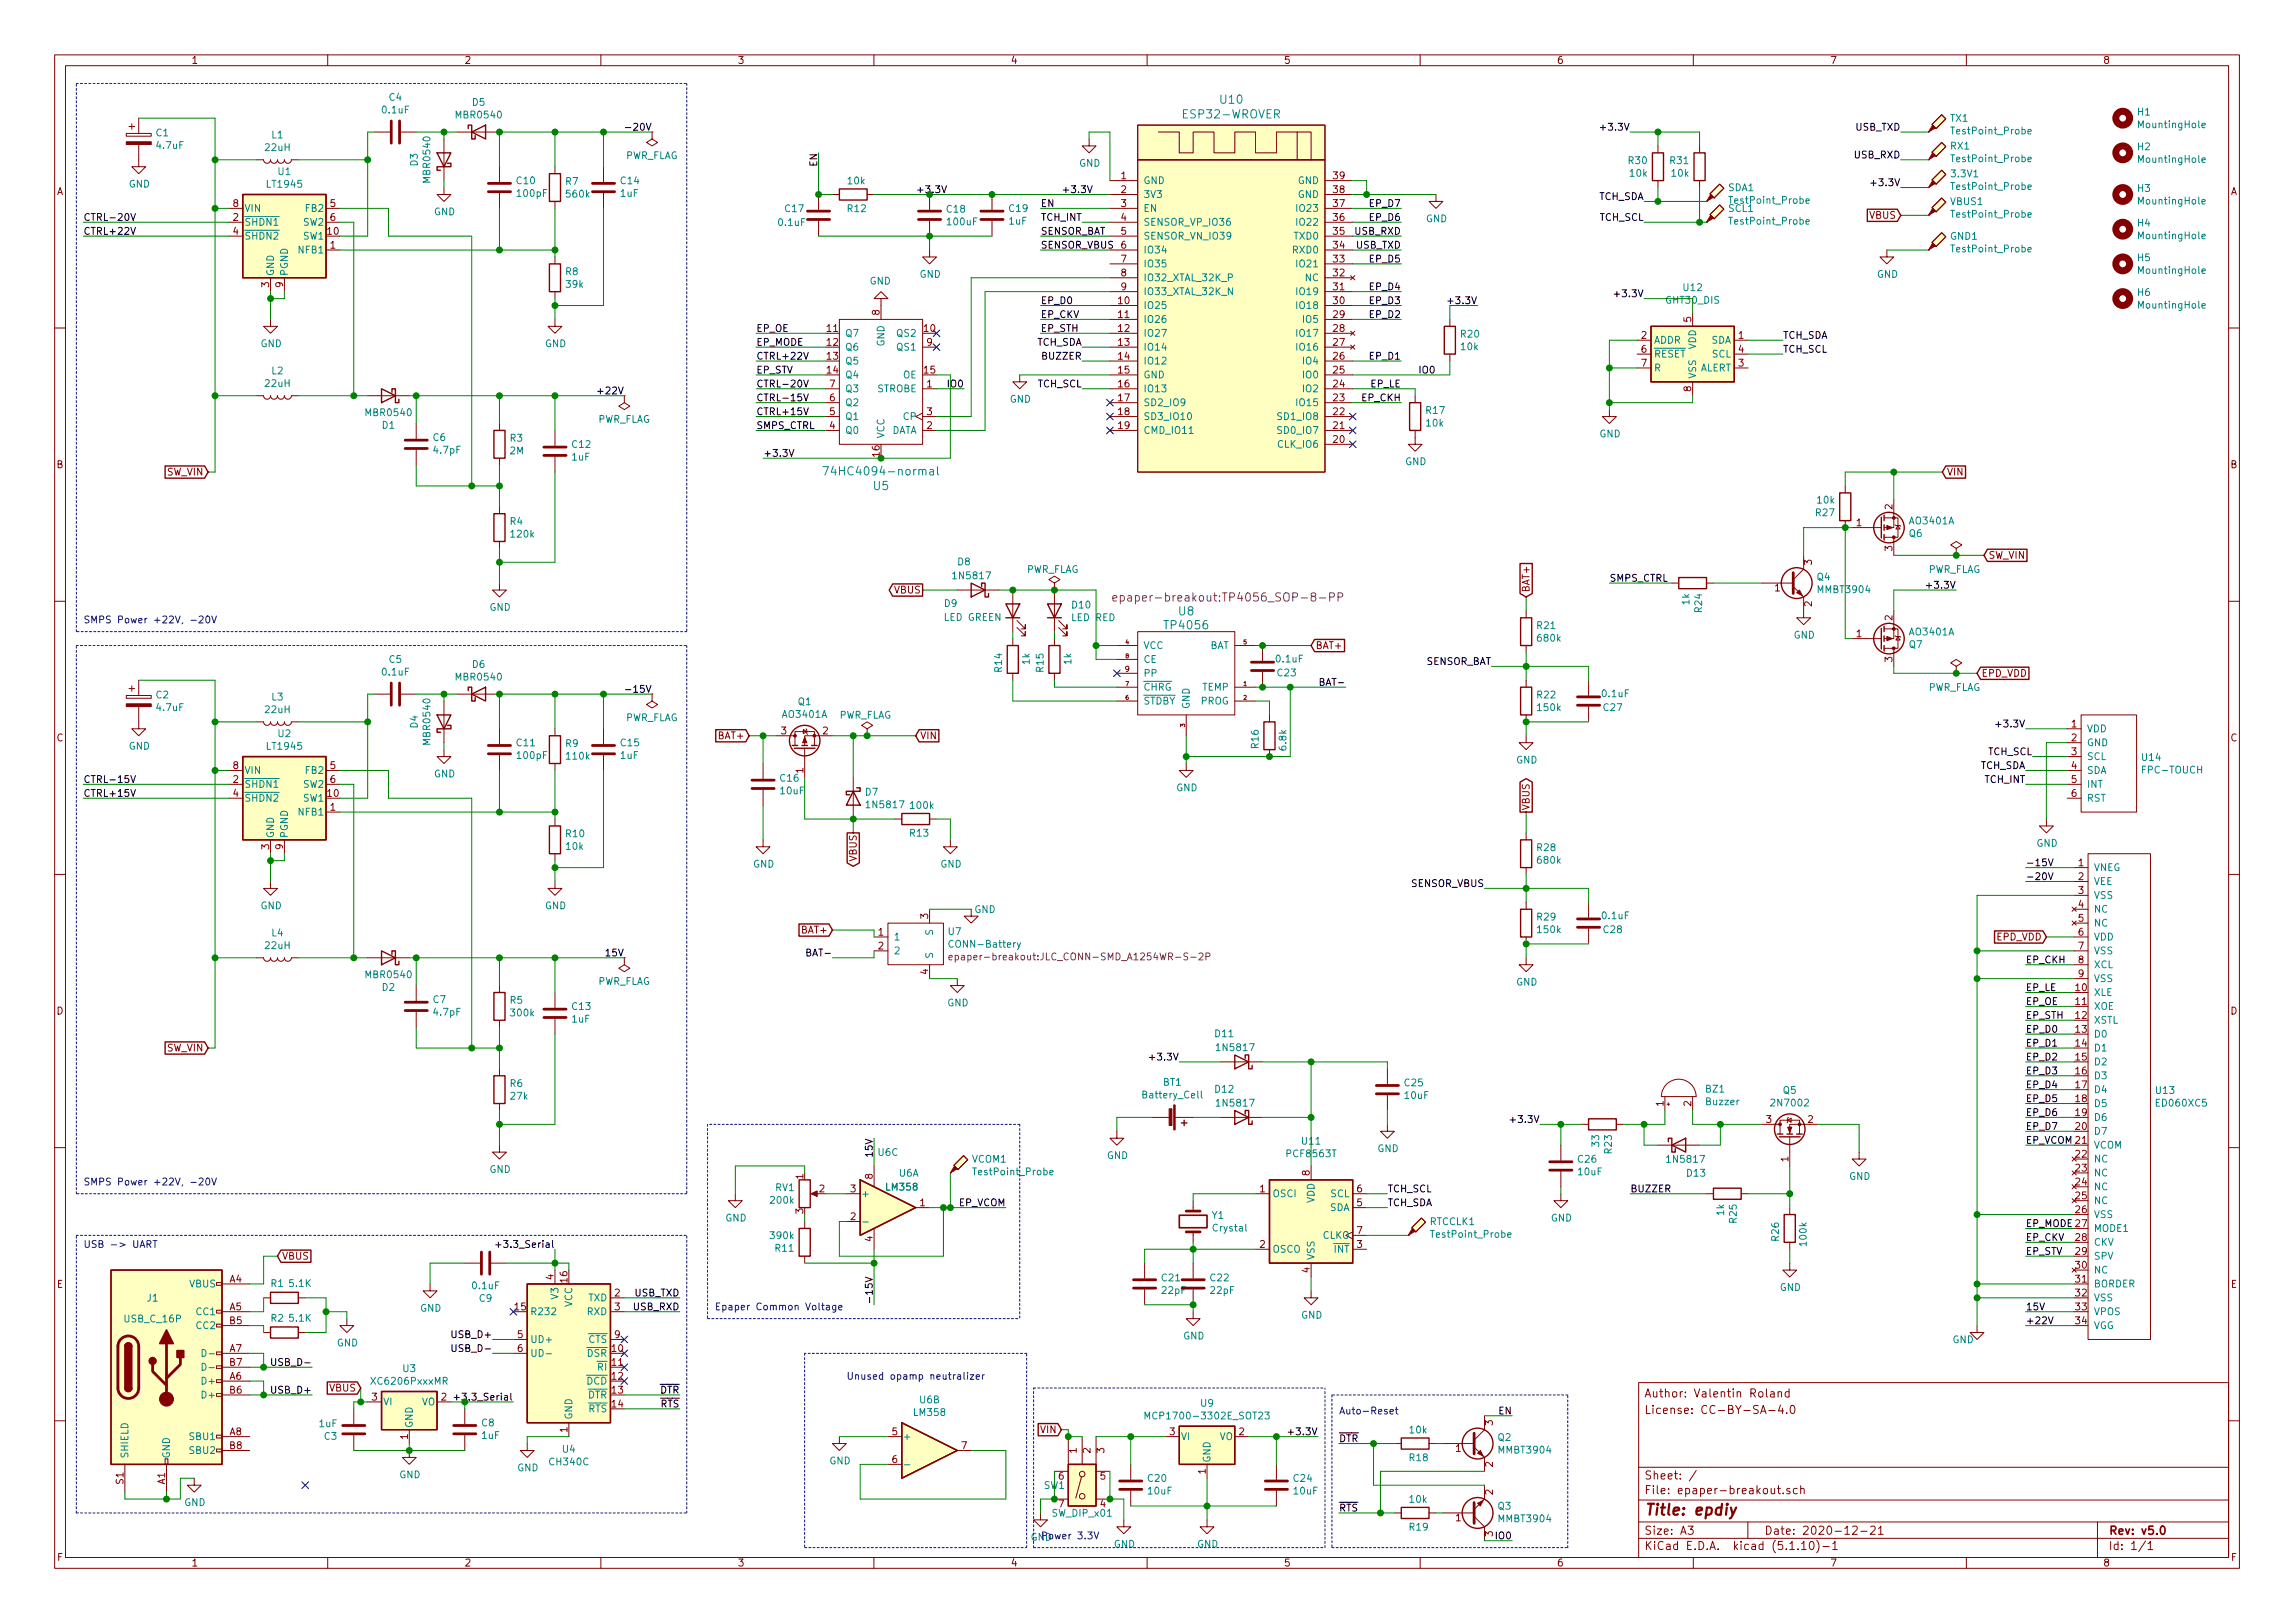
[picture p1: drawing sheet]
<svg xmlns="http://www.w3.org/2000/svg" width="420mm" height="297mm" viewBox="0 0 420 297" stroke-linecap="round" stroke-linejoin="round" font-family="sans-serif">
<defs><g id="words">
<text font-size="2.8" fill="#840000" x="301" y="277.3">Title: epdiy</text>
<g font-size="2.1" fill="#008484">
<text x="217" y="21.7">ESP32-WROVER</text>
<text x="223.5" y="19">U10</text>
<text x="152.3" y="87">74HC4094-normal</text>
<text x="159.9" y="89.7">U5</text>
<text x="215.8" y="112.6">U8</text>
<text x="213.5" y="115.2">TP4056</text>
</g>
<text font-size="2.1" fill="#840084" x="206.9" y="110.1">epaper-breakout:TP4056_SOP-8-PP</text>
<g font-size="2.1" fill="#840000">
<text x="301" y="255.8">Author: Valentin Roland</text>
<text x="301" y="258.8">License: CC-BY-SA-4.0</text>
<text x="301" y="273.5">File: epaper-breakout.sch</text>
<text x="301" y="270.8">Sheet: /</text>
<text x="301" y="280.9">Size: A3</text>
<text x="323" y="280.9">Date: 2020-12-21</text>
<text x="386" y="280.9">Rev: v5.0</text>
<text x="301" y="283.7">KiCad E.D.A. kicad (5.1.10)-1</text>
<text x="386" y="283.7">Id: 1/1</text>
</g>
<g font-size="1.8" fill="#840000">
<text x="35" y="11.7">1</text>
<text x="85" y="11.7">2</text>
<text x="135" y="11.7">3</text>
<text x="185" y="11.7">4</text>
<text x="235" y="11.7">5</text>
<text x="285" y="11.7">6</text>
<text x="335" y="11.7">7</text>
<text x="385" y="11.7">8</text>
<text x="10.4" y="35.7">A</text>
<text x="205.3" y="32.8">1</text>
<text x="205.3" y="35.3">2</text>
<text x="244.1" y="35.3">38</text>
<text x="244.1" y="32.8">39</text>
<text x="408.4" y="35.7">A</text>
<text x="42.7" y="40.4">2</text>
<text x="42.7" y="37.9">8</text>
<text x="60.5" y="37.9">5</text>
<text x="60.5" y="40.4">6</text>
<text x="205.3" y="37.9">3</text>
<text x="205.3" y="40.4">4</text>
<text x="244.1" y="40.4">36</text>
<text x="244.1" y="37.9">37</text>
<text x="342.3" y="40">VBUS</text>
<text x="42.7" y="43">4</text>
<text x="60" y="43">10</text>
<text x="60.5" y="45.5">1</text>
<text x="205.3" y="43">5</text>
<text x="205.3" y="45.5">6</text>
<text x="244.1" y="45.5">34</text>
<text x="244.1" y="43">35</text>
<text x="49.3" y="52.6" transform="rotate(-90 49.3 52.6)">3</text>
<text x="51.8" y="52.6" transform="rotate(-90 51.8 52.6)">9</text>
<text x="205.3" y="48">7</text>
<text x="205.3" y="50.6">8</text>
<text x="205.3" y="53.1">9</text>
<text x="244.1" y="53.1">31</text>
<text x="244.1" y="50.6">32</text>
<text x="244.1" y="48">33</text>
<text x="161" y="57.7" transform="rotate(-90 161 57.7)">8</text>
<text x="204.8" y="55.7">10</text>
<text x="204.8" y="58.2">11</text>
<text x="244.1" y="55.7">30</text>
<text x="244.1" y="58.2">29</text>
<text x="309.6" y="58.9" transform="rotate(-90 309.6 58.9)">5</text>
<text x="151.4" y="60.7">11</text>
<text x="151.4" y="63.3">12</text>
<text x="151.4" y="65.8">13</text>
<text x="169.2" y="60.7">10</text>
<text x="169.7" y="63.3">9</text>
<text x="204.8" y="60.7">12</text>
<text x="204.8" y="63.3">13</text>
<text x="204.8" y="65.8">14</text>
<text x="244.1" y="65.8">26</text>
<text x="244.1" y="63.3">27</text>
<text x="244.1" y="60.7">28</text>
<text x="300.5" y="62">2</text>
<text x="300.5" y="64.6">6</text>
<text x="318.3" y="62">1</text>
<text x="318.3" y="64.6">4</text>
<text x="151.4" y="68.4">14</text>
<text x="151.9" y="70.9">7</text>
<text x="169.2" y="68.4">15</text>
<text x="169.7" y="70.9">1</text>
<text x="204.8" y="68.4">15</text>
<text x="204.8" y="70.9">16</text>
<text x="244.1" y="70.9">24</text>
<text x="244.1" y="68.4">25</text>
<text x="300.5" y="67.1">7</text>
<text x="309.6" y="71.6" transform="rotate(-90 309.6 71.6)">8</text>
<text x="318.3" y="67.1">3</text>
<text x="151.9" y="73.4">6</text>
<text x="151.9" y="76">5</text>
<text x="169.7" y="76">3</text>
<text x="204.8" y="73.4">17</text>
<text x="204.8" y="76">18</text>
<text x="244.1" y="76">22</text>
<text x="244.1" y="73.4">23</text>
<text x="151.9" y="78.5">4</text>
<text x="161" y="83.6" transform="rotate(-90 161 83.6)">16</text>
<text x="169.7" y="78.5">2</text>
<text x="204.8" y="78.5">19</text>
<text x="244.1" y="81.1">20</text>
<text x="244.1" y="78.5">21</text>
<text x="10.4" y="85.7">B</text>
<text x="30.5" y="87">SW_VIN</text>
<text x="356.4" y="87">VIN</text>
<text x="408.4" y="85.7">B</text>
<text x="346.5" y="93.2" transform="rotate(-90 346.5 93.2)">2</text>
<text x="339.9" y="96.3">1</text>
<text x="346.5" y="100.8" transform="rotate(-90 346.5 100.8)">3</text>
<text x="331.7" y="103.4" transform="rotate(-90 331.7 103.4)">3</text>
<text x="364" y="102.3">SW_VIN</text>
<text x="163.8" y="108.6">VBUS</text>
<text x="280" y="108.5" transform="rotate(-90 280 108.5)">BAT+</text>
<text x="324.9" y="108.2">1</text>
<text x="331.7" y="111" transform="rotate(-90 331.7 111)">2</text>
<text x="346.5" y="113.5" transform="rotate(-90 346.5 113.5)">2</text>
<text x="240.8" y="118.8">BAT+</text>
<text x="339.9" y="116.6">1</text>
<text x="346.5" y="121.2" transform="rotate(-90 346.5 121.2)">3</text>
<text x="362.7" y="123.9">EPD_VDD</text>
<text x="10.4" y="135.7">C</text>
<text x="131.7" y="135.3">BAT+</text>
<text x="143" y="134.4">3</text>
<text x="150.6" y="134.4">2</text>
<text x="168.4" y="135.3">VIN</text>
<text x="379.2" y="133.1">1</text>
<text x="379.2" y="135.7">2</text>
<text x="408.4" y="135.7">C</text>
<text x="42.7" y="143.3">2</text>
<text x="42.7" y="140.8">8</text>
<text x="60.5" y="140.8">5</text>
<text x="60.5" y="143.3">6</text>
<text x="147.1" y="141.5" transform="rotate(-90 147.1 141.5)">1</text>
<text x="379.2" y="138.2">3</text>
<text x="379.2" y="140.8">4</text>
<text x="379.2" y="143.3">5</text>
<text x="42.7" y="145.8">4</text>
<text x="60" y="145.8">10</text>
<text x="60.5" y="148.4">1</text>
<text x="280" y="148.4" transform="rotate(-90 280 148.4)">VBUS</text>
<text x="379.2" y="145.8">6</text>
<text x="49.3" y="155.5" transform="rotate(-90 49.3 155.5)">3</text>
<text x="51.8" y="155.5" transform="rotate(-90 51.8 155.5)">9</text>
<text x="156.8" y="157.6" transform="rotate(-90 156.8 157.6)">VBUS</text>
<text x="380.5" y="158.5">1</text>
<text x="380.5" y="161.1">2</text>
<text x="380.5" y="163.6">3</text>
<text x="380.5" y="166.2">4</text>
<text x="146.9" y="170.9">BAT+</text>
<text x="160.8" y="171.2">1</text>
<text x="160.8" y="173.8">2</text>
<text x="169.9" y="168.2" transform="rotate(-90 169.9 168.2)">3</text>
<text x="365.5" y="172.1">EPD_VDD</text>
<text x="380.5" y="168.7">5</text>
<text x="380.5" y="171.2">6</text>
<text x="380.5" y="173.8">7</text>
<text x="169.9" y="178.3" transform="rotate(-90 169.9 178.3)">4</text>
<text x="380.5" y="176.3">8</text>
<text x="380.5" y="178.9">9</text>
<text x="10.4" y="185.7">D</text>
<text x="380" y="181.4">10</text>
<text x="380" y="183.9">11</text>
<text x="408.4" y="185.7">D</text>
<text x="380" y="186.5">12</text>
<text x="380" y="189">13</text>
<text x="380" y="191.6">14</text>
<text x="30.5" y="192.4">SW_VIN</text>
<text x="380" y="194.1">15</text>
<text x="380" y="196.6">16</text>
<text x="304.5" y="202.4" transform="rotate(-90 304.5 202.4)">1</text>
<text x="309.6" y="202.4" transform="rotate(-90 309.6 202.4)">2</text>
<text x="380" y="199.2">17</text>
<text x="380" y="201.7">18</text>
<text x="323.4" y="205.5">3</text>
<text x="331" y="205.5">2</text>
<text x="380" y="204.3">19</text>
<text x="380" y="206.8">20</text>
<text x="147.1" y="215.8" transform="rotate(-90 147.1 215.8)">1</text>
<text x="159.8" y="215.8" transform="rotate(-90 159.8 215.8)">8</text>
<text x="239.8" y="215.1" transform="rotate(-90 239.8 215.1)">8</text>
<text x="327.4" y="212.6" transform="rotate(-90 327.4 212.6)">1</text>
<text x="380" y="211.9">22</text>
<text x="380" y="214.4">23</text>
<text x="150" y="218.2">2</text>
<text x="155.7" y="218.2">3</text>
<text x="168.4" y="220.8">1</text>
<text x="230.7" y="218.2">1</text>
<text x="248.4" y="220.8">5</text>
<text x="248.4" y="218.2">6</text>
<text x="380" y="217">24</text>
<text x="380" y="219.5">25</text>
<text x="147.1" y="222.1" transform="rotate(-90 147.1 222.1)">3</text>
<text x="155.7" y="223.3">2</text>
<text x="159.8" y="227.2" transform="rotate(-90 159.8 227.2)">4</text>
<text x="248.4" y="225.8">7</text>
<text x="380" y="222">26</text>
<text x="380" y="227.1">28</text>
<text x="51.6" y="230.5">VBUS</text>
<text x="230.7" y="228.4">2</text>
<text x="239.8" y="232.9" transform="rotate(-90 239.8 232.9)">4</text>
<text x="248.4" y="228.4">3</text>
<text x="380" y="229.7">29</text>
<text x="380" y="232.2">30</text>
<text x="10.4" y="235.7">E</text>
<text x="42.1" y="234.7">A4</text>
<text x="42.1" y="239.8">A5</text>
<text x="94.3" y="239.8">15</text>
<text x="101.3" y="234.2" transform="rotate(-90 101.3 234.2)">4</text>
<text x="103.9" y="234.7" transform="rotate(-90 103.9 234.7)">16</text>
<text x="112.5" y="237.3">2</text>
<text x="112.5" y="239.8">3</text>
<text x="380" y="234.7">31</text>
<text x="380" y="237.3">32</text>
<text x="380" y="239.8">33</text>
<text x="408.4" y="235.7">E</text>
<text x="42.1" y="242.4">B5</text>
<text x="94.8" y="244.9">5</text>
<text x="112.5" y="244.9">9</text>
<text x="380" y="242.4">34</text>
<text x="42.1" y="247.4">A7</text>
<text x="42.1" y="250">B7</text>
<text x="94.8" y="247.4">6</text>
<text x="112.1" y="247.4">10</text>
<text x="112.1" y="250">11</text>
<text x="42.1" y="252.5">A6</text>
<text x="42.1" y="255.1">B6</text>
<text x="60.4" y="254.7">VBUS</text>
<text x="68.1" y="256.3">3</text>
<text x="80.8" y="256.3">2</text>
<text x="112.1" y="252.5">12</text>
<text x="112.1" y="255.1">13</text>
<text x="112.1" y="257.6">14</text>
<text x="42.1" y="262.7">A8</text>
<text x="74.7" y="263.4" transform="rotate(-90 74.7 263.4)">1</text>
<text x="103.9" y="262.1" transform="rotate(-90 103.9 262.1)">1</text>
<text x="163.3" y="262.7">5</text>
<text x="190.6" y="262.3">VIN</text>
<text x="214.1" y="262.7">3</text>
<text x="226.8" y="262.7">2</text>
<text x="273.3" y="260.9" transform="rotate(-90 273.3 260.9)">3</text>
<text x="42.1" y="265.2">B8</text>
<text x="163.3" y="267.8">6</text>
<text x="176" y="265.2">7</text>
<text x="197.1" y="265.9" transform="rotate(-90 197.1 265.9)">1</text>
<text x="199.6" y="265.9" transform="rotate(-90 199.6 265.9)">2</text>
<text x="202.2" y="265.9" transform="rotate(-90 202.2 265.9)">3</text>
<text x="220.7" y="269.8" transform="rotate(-90 220.7 269.8)">1</text>
<text x="266.5" y="265.7">1</text>
<text x="273.3" y="268.5" transform="rotate(-90 273.3 268.5)">2</text>
<text x="22.6" y="271.6" transform="rotate(-90 22.6 271.6)">S1</text>
<text x="30.2" y="271.7" transform="rotate(-90 30.2 271.7)">A1</text>
<text x="193.8" y="270.8">6</text>
<text x="193.8" y="275.9">7</text>
<text x="201.4" y="275.9">4</text>
<text x="201.4" y="270.8">5</text>
<text x="273.3" y="273.6" transform="rotate(-90 273.3 273.6)">2</text>
<text x="266.5" y="278.4">1</text>
<text x="10.5" y="285.7">F</text>
<text x="35" y="286.7">1</text>
<text x="85" y="286.7">2</text>
<text x="135" y="286.7">3</text>
<text x="185" y="286.7">4</text>
<text x="235" y="286.7">5</text>
<text x="285" y="286.7">6</text>
<text x="335" y="286.7">7</text>
<text x="385" y="286.7">8</text>
<text x="408.5" y="285.7">F</text>
</g>
<g font-size="1.8" fill="#008484">
<text x="70.1" y="20.8">0.1uF</text>
<text x="71.3" y="18.5">C4</text>
<text x="83.7" y="21.7">MBR0540</text>
<text x="86.5" y="19.4">D5</text>
<text x="357.1" y="22.3">TX1</text>
<text x="391.4" y="21.1">H1</text>
<text x="391.7" y="23.5">MountingHole</text>
<text x="28.6" y="25">C1</text>
<text x="28.8" y="27.3">4.7uF</text>
<text x="48.6" y="27.6">22uH</text>
<text x="49.8" y="25.3">L1</text>
<text x="114.4" y="29.1">PWR_FLAG</text>
<text x="357.1" y="27.4">RX1</text>
<text x="357.6" y="29.7">TestPoint_Probe</text>
<text x="357.6" y="24.6">TestPoint_Probe</text>
<text x="391.4" y="27.5">H2</text>
<text x="391.7" y="29.8">MountingHole</text>
<text x="23.6" y="34.3">GND</text>
<text x="49" y="34.4">LT1945</text>
<text x="51" y="32">U1</text>
<text x="76.5" y="30.4" transform="rotate(-90 76.5 30.4)">D3</text>
<text x="78.8" y="33.2" transform="rotate(-90 78.8 33.2)">MBR0540</text>
<text x="94.6" y="33.7">C10</text>
<text x="103.6" y="33.8">R7</text>
<text x="113.7" y="33.7">C14</text>
<text x="155.3" y="33.7">10k</text>
<text x="197.6" y="30.5">GND</text>
<text x="209.3" y="33.7">GND</text>
<text x="237.6" y="33.7">GND</text>
<text x="298.2" y="30">R30</text>
<text x="298.5" y="32.3">10k</text>
<text x="305.8" y="30">R31</text>
<text x="306.1" y="32.3">10k</text>
<text x="316.4" y="35">SDA1</text>
<text x="357.4" y="32.4">3.3V1</text>
<text x="357.6" y="34.8">TestPoint_Probe</text>
<text x="391.4" y="35.1">H3</text>
<text x="44.7" y="41.3">SHDN1</text>
<text x="44.7" y="38.8">VIN</text>
<text x="55.6" y="41.3">SW2</text>
<text x="56.1" y="38.8">FB2</text>
<text x="79.5" y="39.4">GND</text>
<text x="94.8" y="36">100pF</text>
<text x="103.8" y="36.2">560k</text>
<text x="113.6" y="36">1uF</text>
<text x="142.6" y="41.4">0.1uF</text>
<text x="143.8" y="38.8">C17</text>
<text x="155.2" y="38.8">R12</text>
<text x="173.4" y="38.9">C18</text>
<text x="173.6" y="41.2">100uF</text>
<text x="184.8" y="41.1">1uF</text>
<text x="184.8" y="38.8">C19</text>
<text x="209.3" y="36.2">3V3</text>
<text x="209.3" y="38.8">EN</text>
<text x="209.3" y="41.3">SENSOR_VP_IO36</text>
<text x="237.6" y="36.2">GND</text>
<text x="237.7" y="41.3">IO22</text>
<text x="237.7" y="38.8">IO23</text>
<text x="261.1" y="40.7">GND</text>
<text x="316.5" y="38.8">SCL1</text>
<text x="316.9" y="41.1">TestPoint_Probe</text>
<text x="316.9" y="37.3">TestPoint_Probe</text>
<text x="357.1" y="37.5">VBUS1</text>
<text x="357.6" y="39.8">TestPoint_Probe</text>
<text x="391.4" y="41.5">H4</text>
<text x="391.7" y="37.4">MountingHole</text>
<text x="44.7" y="43.9">SHDN2</text>
<text x="54.8" y="46.4">NFB1</text>
<text x="55.6" y="43.9">SW1</text>
<text x="209.3" y="43.9">SENSOR_VN_IO39</text>
<text x="209.3" y="46.4">IO34</text>
<text x="236.8" y="46.4">RXD0</text>
<text x="237" y="43.9">TXD0</text>
<text x="357.1" y="43.9">GND1</text>
<text x="357.6" y="46.2">TestPoint_Probe</text>
<text x="391.4" y="47.8">H5</text>
<text x="391.7" y="43.8">MountingHole</text>
<text x="50.2" y="50.6" transform="rotate(-90 50.2 50.6)">GND</text>
<text x="52.7" y="50.6" transform="rotate(-90 52.7 50.6)">PGND</text>
<text x="103.6" y="50.4">R8</text>
<text x="103.7" y="52.7">39k</text>
<text x="159.2" y="52.1">GND</text>
<text x="168.4" y="50.8">GND</text>
<text x="209.3" y="48.9">IO35</text>
<text x="209.3" y="51.5">IO32_XTAL_32K_P</text>
<text x="237.7" y="48.9">IO21</text>
<text x="239" y="51.5">NC</text>
<text x="308.3" y="53.3">U12</text>
<text x="343.6" y="50.8">GND</text>
<text x="391.7" y="50.1">MountingHole</text>
<text x="209.3" y="54">IO33_XTAL_32K_N</text>
<text x="209.3" y="56.6">IO25</text>
<text x="209.3" y="59.1">IO26</text>
<text x="237.7" y="56.6">IO18</text>
<text x="237.7" y="54">IO19</text>
<text x="238.7" y="59.1">IO5</text>
<text x="305.1" y="55.6">GHT30_DIS</text>
<text x="391.4" y="54.2">H6</text>
<text x="391.7" y="56.5">MountingHole</text>
<text x="47.7" y="63.5">GND</text>
<text x="99.8" y="63.5">GND</text>
<text x="154.7" y="61.6">Q7</text>
<text x="154.7" y="64.2">Q6</text>
<text x="161.9" y="63.4" transform="rotate(-90 161.9 63.4)">GND</text>
<text x="164.4" y="61.6">QS2</text>
<text x="164.4" y="64.2">QS1</text>
<text x="209.3" y="61.6">IO27</text>
<text x="209.3" y="64.2">IO14</text>
<text x="237.7" y="64.2">IO16</text>
<text x="237.7" y="61.6">IO17</text>
<text x="267.5" y="61.8">R20</text>
<text x="267.5" y="64.1">10k</text>
<text x="302.8" y="62.9">ADDR</text>
<text x="302.8" y="65.4">RESET</text>
<text x="310.5" y="64" transform="rotate(-90 310.5 64)">VDD</text>
<text x="313.3" y="62.9">SDA</text>
<text x="313.5" y="65.4">SCL</text>
<text x="48.6" y="70.8">22uH</text>
<text x="49.8" y="68.5">L2</text>
<text x="154.7" y="66.7">Q5</text>
<text x="154.7" y="69.3">Q4</text>
<text x="154.7" y="71.8">Q3</text>
<text x="160.5" y="71.8">STROBE</text>
<text x="165.3" y="69.3">OE</text>
<text x="209.3" y="66.7">IO12</text>
<text x="209.3" y="69.3">GND</text>
<text x="209.3" y="71.8">IO13</text>
<text x="238.7" y="71.8">IO2</text>
<text x="238.7" y="69.3">IO0</text>
<text x="238.7" y="66.7">IO4</text>
<text x="302.8" y="68">R</text>
<text x="310.5" y="69.4" transform="rotate(-90 310.5 69.4)">VSS</text>
<text x="311.1" y="68">ALERT</text>
<text x="67.2" y="76.2">MBR0540</text>
<text x="109.3" y="77.4">PWR_FLAG</text>
<text x="154.7" y="74.3">Q2</text>
<text x="154.7" y="76.9">Q1</text>
<text x="165.4" y="76.9">CP</text>
<text x="184.9" y="73.7">GND</text>
<text x="209.3" y="74.3">SD2_IO9</text>
<text x="209.3" y="76.9">SD3_IO10</text>
<text x="234.3" y="76.9">SD1_IO8</text>
<text x="237.7" y="74.3">IO15</text>
<text x="261.1" y="75.8">R17</text>
<text x="70" y="78.5">D1</text>
<text x="79.3" y="80.7">C6</text>
<text x="79.5" y="83">4.7pF</text>
<text x="93.4" y="83.1">2M</text>
<text x="93.4" y="80.8">R3</text>
<text x="104.8" y="82">C12</text>
<text x="154.7" y="79.4">Q0</text>
<text x="161.9" y="80.3" transform="rotate(-90 161.9 80.3)">VCC</text>
<text x="163" y="79.4">DATA</text>
<text x="209.3" y="79.4">CMD_IO11</text>
<text x="234.1" y="82">CLK_IO6</text>
<text x="234.3" y="79.4">SD0_IO7</text>
<text x="261.2" y="78.1">10k</text>
<text x="292.8" y="80">GND</text>
<text x="104.7" y="84.3">1uF</text>
<text x="257.3" y="85.1">GND</text>
<text x="332.5" y="94.5">R27</text>
<text x="332.8" y="92.2">10k</text>
<text x="349.7" y="96">AO3401A</text>
<text x="93.4" y="96.1">R4</text>
<text x="93.6" y="98.4">120k</text>
<text x="349.6" y="98.3">Q6</text>
<text x="174.8" y="106">1N5817</text>
<text x="175.4" y="103.5">D8</text>
<text x="187.8" y="104.9">PWR_FLAG</text>
<text x="332.7" y="106.2">Q4</text>
<text x="352.9" y="104.9">PWR_FLAG</text>
<text x="89.6" y="111.8">GND</text>
<text x="172.9" y="111.1">D9</text>
<text x="172.9" y="113.6">LED GREEN</text>
<text x="196.3" y="113.7">LED RED</text>
<text x="196.3" y="111.4">D10</text>
<text x="309.3" y="110.7" transform="rotate(-90 309.3 110.7)">1k</text>
<text x="311.6" y="112" transform="rotate(-90 311.6 112)">R24</text>
<text x="332.9" y="108.5">MMBT3904</text>
<text x="209.3" y="118.8">VCC</text>
<text x="221.4" y="118.8">BAT</text>
<text x="281.5" y="115.1">R21</text>
<text x="281.6" y="117.4">680k</text>
<text x="328.4" y="116.9">GND</text>
<text x="349.6" y="118.6">Q7</text>
<text x="349.7" y="116.3">AO3401A</text>
<text x="70.1" y="123.6">0.1uF</text>
<text x="71.3" y="121.3">C5</text>
<text x="83.7" y="124.5">MBR0540</text>
<text x="86.5" y="122.2">D6</text>
<text x="183.4" y="122.9" transform="rotate(-90 183.4 122.9)">R14</text>
<text x="188.5" y="121.6" transform="rotate(-90 188.5 121.6)">1k</text>
<text x="191.1" y="122.9" transform="rotate(-90 191.1 122.9)">R15</text>
<text x="196.1" y="121.6" transform="rotate(-90 196.1 121.6)">1k</text>
<text x="209.3" y="121.3">CE</text>
<text x="209.3" y="123.9">PP</text>
<text x="233.7" y="121.2">0.1uF</text>
<text x="233.9" y="123.8">C23</text>
<text x="28.6" y="127.8">C2</text>
<text x="28.8" y="130.1">4.7uF</text>
<text x="48.6" y="130.5">22uH</text>
<text x="49.8" y="128.2">L3</text>
<text x="114.4" y="132">PWR_FLAG</text>
<text x="143.4" y="131.4">AO3401A</text>
<text x="146.2" y="129.1">Q1</text>
<text x="153.5" y="131.5">PWR_FLAG</text>
<text x="209.3" y="128.9">STDBY</text>
<text x="209.3" y="126.4">CHRG</text>
<text x="217.8" y="129.8" transform="rotate(-90 217.8 129.8)">GND</text>
<text x="219.8" y="128.9">PROG</text>
<text x="220.1" y="126.4">TEMP</text>
<text x="281.5" y="127.8">R22</text>
<text x="281.6" y="130.1">150k</text>
<text x="293.4" y="127.6">0.1uF</text>
<text x="293.6" y="130.1">C27</text>
<text x="352.9" y="126.5">PWR_FLAG</text>
<text x="23.6" y="137.2">GND</text>
<text x="49" y="137.2">LT1945</text>
<text x="51" y="134.9">U2</text>
<text x="76.5" y="133.2" transform="rotate(-90 76.5 133.2)">D4</text>
<text x="78.8" y="136.1" transform="rotate(-90 78.8 136.1)">MBR0540</text>
<text x="94.6" y="136.6">C11</text>
<text x="103.6" y="136.7">R9</text>
<text x="113.7" y="136.6">C15</text>
<text x="230.4" y="136.9" transform="rotate(-90 230.4 136.9)">R16</text>
<text x="235.5" y="137.2" transform="rotate(-90 235.5 137.2)">6.8k</text>
<text x="382" y="134">VDD</text>
<text x="382" y="136.6">GND</text>
<text x="44.7" y="141.6">VIN</text>
<text x="56.1" y="141.6">FB2</text>
<text x="79.5" y="142.3">GND</text>
<text x="94.8" y="138.9">100pF</text>
<text x="103.8" y="139">110k</text>
<text x="113.6" y="138.9">1uF</text>
<text x="142.9" y="143.1">C16</text>
<text x="277.6" y="139.7">GND</text>
<text x="382" y="139.1">SCL</text>
<text x="382" y="141.6">SDA</text>
<text x="392.2" y="139.3">U14</text>
<text x="392.5" y="141.6">FPC-TOUCH</text>
<text x="44.7" y="144.2">SHDN1</text>
<text x="44.7" y="146.7">SHDN2</text>
<text x="54.8" y="149.3">NFB1</text>
<text x="55.6" y="146.7">SW1</text>
<text x="55.6" y="144.2">SW2</text>
<text x="143" y="145.4">10uF</text>
<text x="158.4" y="145.6">D7</text>
<text x="158.9" y="147.9">1N5817</text>
<text x="166.8" y="148">100k</text>
<text x="215.3" y="144.8">GND</text>
<text x="382" y="144.2">INT</text>
<text x="382" y="146.7">RST</text>
<text x="50.2" y="153.5" transform="rotate(-90 50.2 153.5)">GND</text>
<text x="52.7" y="153.5" transform="rotate(-90 52.7 153.5)">PGND</text>
<text x="103.7" y="153.2">R10</text>
<text x="103.7" y="155.5">10k</text>
<text x="166.6" y="153.1">R13</text>
<text x="281.5" y="155.8">R28</text>
<text x="372.8" y="155">GND</text>
<text x="137.9" y="158.8">GND</text>
<text x="172.2" y="158.8">GND</text>
<text x="281.6" y="158.1">680k</text>
<text x="383.3" y="159.4">VNEG</text>
<text x="383.3" y="162">VEE</text>
<text x="47.7" y="166.4">GND</text>
<text x="99.8" y="166.4">GND</text>
<text x="178.4" y="167.1">GND</text>
<text x="383.3" y="164.5">VSS</text>
<text x="383.3" y="167">NC</text>
<text x="48.6" y="173.7">22uH</text>
<text x="49.8" y="171.4">L4</text>
<text x="163.6" y="172.1">1</text>
<text x="170.8" y="171.1" transform="rotate(-90 170.8 171.1)">S</text>
<text x="173.7" y="171.1">U7</text>
<text x="174.3" y="173.4">CONN-Battery</text>
<text x="281.5" y="168.5">R29</text>
<text x="281.6" y="170.8">150k</text>
<text x="293.4" y="168.2">0.1uF</text>
<text x="293.6" y="170.8">C28</text>
<text x="383.3" y="169.6">NC</text>
<text x="383.3" y="172.1">VDD</text>
<text x="67.2" y="179">MBR0540</text>
<text x="163.6" y="174.7">2</text>
<text x="170.8" y="175.6" transform="rotate(-90 170.8 175.6)">S</text>
<text x="383.3" y="174.7">VSS</text>
<text x="383.3" y="177.2">XCL</text>
<text x="383.3" y="179.7">VSS</text>
<text x="70" y="181.3">D2</text>
<text x="79.3" y="183.6">C7</text>
<text x="79.5" y="185.9">4.7pF</text>
<text x="93.4" y="183.7">R5</text>
<text x="104.8" y="184.8">C13</text>
<text x="109.3" y="180.2">PWR_FLAG</text>
<text x="173.4" y="184.2">GND</text>
<text x="277.6" y="180.4">GND</text>
<text x="383.3" y="182.3">XLE</text>
<text x="383.3" y="184.8">XOE</text>
<text x="93.6" y="186">300k</text>
<text x="104.7" y="187.2">1uF</text>
<text x="222.5" y="189.8">D11</text>
<text x="383.3" y="187.4">XSTL</text>
<text x="383.3" y="189.9">D0</text>
<text x="223" y="192.4">1N5817</text>
<text x="383.3" y="192.4">D1</text>
<text x="383.3" y="195">D2</text>
<text x="383.3" y="197.5">D3</text>
<text x="93.4" y="198.9">R6</text>
<text x="93.5" y="201.3">27k</text>
<text x="209.5" y="201">Battery_Cell</text>
<text x="213" y="198.7">BT1</text>
<text x="222.5" y="200">D12</text>
<text x="223" y="202.5">1N5817</text>
<text x="257.2" y="198.8">C25</text>
<text x="257.3" y="201.1">10uF</text>
<text x="312.3" y="200">BZ1</text>
<text x="312.4" y="202.3">Buzzer</text>
<text x="324.6" y="202.5">2N7002</text>
<text x="326.5" y="200.2">Q5</text>
<text x="383.3" y="200.1">D4</text>
<text x="383.3" y="202.6">D5</text>
<text x="394.7" y="200.2">U13</text>
<text x="394.9" y="202.5">ED060XC5</text>
<text x="238.4" y="209.5">U11</text>
<text x="292.8" y="209.8" transform="rotate(-90 292.8 209.8)">33</text>
<text x="383.3" y="205.1">D6</text>
<text x="383.3" y="207.7">D7</text>
<text x="89.6" y="214.7">GND</text>
<text x="160.8" y="211.5">U6C</text>
<text x="164.6" y="215.4">U6A</text>
<text x="178" y="212.8">VCOM1</text>
<text x="178.5" y="215.1">TestPoint_Probe</text>
<text x="202.6" y="212.1">GND</text>
<text x="235.8" y="211.8">PCF8563T</text>
<text x="252.2" y="210.9">GND</text>
<text x="289" y="212.8">C26</text>
<text x="289" y="215.1">10uF</text>
<text x="295.1" y="211.1" transform="rotate(-90 295.1 211.1)">R23</text>
<text x="305.5" y="212.8">1N5817</text>
<text x="308.9" y="215.4">D13</text>
<text x="338.5" y="215.9">GND</text>
<text x="383.3" y="210.2">VCOM</text>
<text x="383.3" y="212.8">NC</text>
<text x="383.3" y="215.3">NC</text>
<text x="141.2" y="220.3">200k</text>
<text x="142" y="218">RV1</text>
<text x="157.6" y="219.1">+</text>
<text x="160.7" y="219.5" transform="rotate(-90 160.7 219.5)">V+</text>
<text x="162.4" y="217.9">LM358</text>
<text x="232.9" y="219.1">OSCI</text>
<text x="240.7" y="220.2" transform="rotate(-90 240.7 220.2)">VDD</text>
<text x="243.4" y="221.7">SDA</text>
<text x="243.6" y="219.1">SCL</text>
<text x="383.3" y="217.8">NC</text>
<text x="383.3" y="220.4">NC</text>
<text x="132.8" y="223.6">GND</text>
<text x="141.2" y="226.8">390k</text>
<text x="221.9" y="223.1">Y1</text>
<text x="222.1" y="225.4">Crystal</text>
<text x="242.1" y="226.7">CLKO</text>
<text x="261.8" y="224.2">RTCCLK1</text>
<text x="262.3" y="226.5">TestPoint_Probe</text>
<text x="283.9" y="223.6">GND</text>
<text x="315.6" y="222.4" transform="rotate(-90 315.6 222.4)">1k</text>
<text x="318" y="223.8" transform="rotate(-90 318 223.8)">R25</text>
<text x="325.7" y="227.1" transform="rotate(-90 325.7 227.1)">R26</text>
<text x="330.8" y="227.9" transform="rotate(-90 330.8 227.9)">100k</text>
<text x="383.3" y="222.9">VSS</text>
<text x="383.3" y="225.5">MODE1</text>
<text x="142" y="229.1">R11</text>
<text x="232.9" y="229.3">OSCO</text>
<text x="240.7" y="230.7" transform="rotate(-90 240.7 230.7)">VSS</text>
<text x="244.3" y="229.3">INT</text>
<text x="383.3" y="228">CKV</text>
<text x="383.3" y="230.5">SPV</text>
<text x="383.3" y="233.1">NC</text>
<text x="27" y="238.2">J1</text>
<text x="34.7" y="235.6">VBUS</text>
<text x="49.6" y="235.5">R1</text>
<text x="53.1" y="235.5">5.1K</text>
<text x="86.6" y="236">0.1uF</text>
<text x="87.8" y="238.3">C9</text>
<text x="102.2" y="237.7" transform="rotate(-90 102.2 237.7)">V3</text>
<text x="104.8" y="239.2" transform="rotate(-90 104.8 239.2)">VCC</text>
<text x="107.7" y="238.2">TXD</text>
<text x="212.8" y="234.5">C21</text>
<text x="212.8" y="236.8">22pF</text>
<text x="221.6" y="234.5">C22</text>
<text x="221.7" y="236.8">22pF</text>
<text x="325.8" y="236.3">GND</text>
<text x="383.3" y="235.6">BORDER</text>
<text x="383.3" y="238.2">VSS</text>
<text x="22.9" y="242">USB_C_16P</text>
<text x="36.1" y="240.7">CC1</text>
<text x="36.1" y="243.2">CC2</text>
<text x="49.6" y="241.9">R2</text>
<text x="53.1" y="241.9">5.1K</text>
<text x="76.9" y="240.1">GND</text>
<text x="97" y="240.7">R232</text>
<text x="97" y="245.8">UD+</text>
<text x="107.5" y="240.7">RXD</text>
<text x="107.7" y="245.8">CTS</text>
<text x="216.6" y="245.1">GND</text>
<text x="238.2" y="241.3">GND</text>
<text x="357.5" y="245.8">GND</text>
<text x="383.3" y="240.7">VPOS</text>
<text x="383.3" y="243.2">VGG</text>
<text x="61.7" y="246.4">GND</text>
<text x="73.8" y="251.1">U3</text>
<text x="97" y="248.3">UD-</text>
<text x="107.5" y="248.3">DSR</text>
<text x="109.5" y="250.9">RI</text>
<text x="37.3" y="253.4">D+</text>
<text x="37.3" y="255.9">D+</text>
<text x="68.3" y="253.4">XC6206PxxxMR</text>
<text x="70.1" y="257.2">VI</text>
<text x="77.2" y="257.2">VO</text>
<text x="107.4" y="253.4">DCD</text>
<text x="107.6" y="255.9">DTR</text>
<text x="168.4" y="256.8">U6B</text>
<text x="219.9" y="257.5">U9</text>
<text x="34.9" y="263.6">SBU1</text>
<text x="58.5" y="261.2">1uF</text>
<text x="59.4" y="263.5">C3</text>
<text x="75.6" y="261.4" transform="rotate(-90 75.6 261.4)">GND</text>
<text x="88.2" y="261">C8</text>
<text x="88.2" y="263.4">1uF</text>
<text x="104.8" y="259.9" transform="rotate(-90 104.8 259.9)">GND</text>
<text x="107.7" y="258.5">RTS</text>
<text x="165.2" y="263.6">+</text>
<text x="167.4" y="259.1">LM358</text>
<text x="210.9" y="259.8">MCP1700-3302E_SOT23</text>
<text x="216.2" y="263.6">VI</text>
<text x="223.2" y="263.6">VO</text>
<text x="258.1" y="262.3">10k</text>
<text x="274.3" y="263.7">Q2</text>
<text x="23.5" y="267" transform="rotate(-90 23.5 267)">SHIELD</text>
<text x="31.1" y="267" transform="rotate(-90 31.1 267)">GND</text>
<text x="34.9" y="266.1">SBU2</text>
<text x="94.7" y="269.3">GND</text>
<text x="100.8" y="268.2">CH340C</text>
<text x="103" y="265.9">U4</text>
<text x="151.8" y="268">GND</text>
<text x="221.6" y="267.8" transform="rotate(-90 221.6 267.8)">GND</text>
<text x="258.1" y="267.4">R18</text>
<text x="274.5" y="266">MMBT3904</text>
<text x="33.7" y="275.6">GND</text>
<text x="73.1" y="270.5">GND</text>
<text x="191.1" y="272.5">SW1</text>
<text x="210.2" y="271.2">C20</text>
<text x="210.3" y="273.5">10uF</text>
<text x="236.9" y="271.2">C24</text>
<text x="236.9" y="273.5">10uF</text>
<text x="258.1" y="275">10k</text>
<text x="192.8" y="277.6">SW_DIP_x01</text>
<text x="258.1" y="280.1">R19</text>
<text x="274.3" y="276.3">Q3</text>
<text x="274.5" y="278.6">MMBT3904</text>
<text x="203.9" y="283.2">GND</text>
<text x="219.2" y="283.2">GND</text>
</g>
<g font-size="1.8">
<text x="115.6" y="23.9">-20V</text>
<text x="293.8" y="23.9">+3.3V</text>
<text x="339.7" y="23.9">USB_TXD</text>
<text x="339.5" y="29">USB_RXD</text>
<text x="149.6" y="30.4" transform="rotate(-90 149.6 30.4)">EN</text>
<text x="167.6" y="35.3">+3.3V</text>
<text x="194.3" y="35.3">+3.3V</text>
<text x="343.3" y="34.1">+3.3V</text>
<text x="15.2" y="40.4">CTRL-20V</text>
<text x="190.5" y="37.9">EN</text>
<text x="190.7" y="40.4">TCH_INT</text>
<text x="250.9" y="37.9">EP_D7</text>
<text x="250.9" y="40.4">EP_D6</text>
<text x="292.6" y="36.6">TCH_SDA</text>
<text x="292.8" y="40.4">TCH_SCL</text>
<text x="15.2" y="43">CTRL+22V</text>
<text x="190.5" y="43">SENSOR_BAT</text>
<text x="190.5" y="45.5">SENSOR_VBUS</text>
<text x="248.1" y="43">USB_RXD</text>
<text x="248.3" y="45.5">USB_TXD</text>
<text x="250.9" y="53.1">EP_D4</text>
<text x="250.9" y="48">EP_D5</text>
<text x="190.5" y="55.7">EP_D0</text>
<text x="190.5" y="58.2">EP_CKV</text>
<text x="250.9" y="58.2">EP_D2</text>
<text x="250.9" y="55.7">EP_D3</text>
<text x="265.8" y="55.7">+3.3V</text>
<text x="296.3" y="54.4">+3.3V</text>
<text x="138.4" y="60.7">EP_OE</text>
<text x="138.4" y="63.3">EP_MODE</text>
<text x="138.4" y="65.8">CTRL+22V</text>
<text x="189.8" y="63.3">TCH_SDA</text>
<text x="190.5" y="60.7">EP_STH</text>
<text x="191" y="65.8">BUZZER</text>
<text x="250.9" y="65.8">EP_D1</text>
<text x="326.4" y="64.6">TCH_SCL</text>
<text x="326.4" y="62">TCH_SDA</text>
<text x="138.4" y="68.4">EP_STV</text>
<text x="138.4" y="70.9">CTRL-20V</text>
<text x="173.7" y="70.9">IO0</text>
<text x="190" y="70.9">TCH_SCL</text>
<text x="250.9" y="70.9">EP_LE</text>
<text x="260" y="68.4">IO0</text>
<text x="110.1" y="72.2">+22V</text>
<text x="138.4" y="76">CTRL+15V</text>
<text x="138.4" y="73.4">CTRL-15V</text>
<text x="249.4" y="73.4">EP_CKH</text>
<text x="138.4" y="78.5">SMPS_CTRL</text>
<text x="139.7" y="83.6">+3.3V</text>
<text x="294.6" y="106.5">SMPS_CTRL</text>
<text x="353.5" y="107.7">+3.3V</text>
<text x="242.2" y="125.5">BAT-</text>
<text x="261" y="121.7">SENSOR_BAT</text>
<text x="115.6" y="126.8">-15V</text>
<text x="366.2" y="133.1">+3.3V</text>
<text x="15.2" y="143.3">CTRL-15V</text>
<text x="362.5" y="140.8">TCH_SDA</text>
<text x="363.4" y="143.3">TCH_INT</text>
<text x="364" y="138.2">TCH_SCL</text>
<text x="15.2" y="145.8">CTRL+15V</text>
<text x="370.8" y="158.5">-15V</text>
<text x="370.8" y="161.1">-20V</text>
<text x="258.4" y="162.3">SENSOR_VBUS</text>
<text x="111.2" y="175">15V</text>
<text x="148.2" y="175">BAT-</text>
<text x="370.8" y="176.3">EP_CKH</text>
<text x="370.8" y="181.4">EP_LE</text>
<text x="370.8" y="183.9">EP_OE</text>
<text x="370.8" y="186.5">EP_STH</text>
<text x="370.8" y="189">EP_D0</text>
<text x="370.8" y="191.6">EP_D1</text>
<text x="211.2" y="194.1">+3.3V</text>
<text x="370.8" y="194.1">EP_D2</text>
<text x="370.8" y="196.6">EP_D3</text>
<text x="370.8" y="199.2">EP_D4</text>
<text x="370.8" y="201.7">EP_D5</text>
<text x="277.3" y="205.5">+3.3V</text>
<text x="370.8" y="206.8">EP_D7</text>
<text x="370.8" y="204.3">EP_D6</text>
<text x="370.8" y="209.3">EP_VCOM 21</text>
<text x="159.8" y="211.5" transform="rotate(-90 159.8 211.5)">15V</text>
<text x="175.5" y="220.8">EP_VCOM</text>
<text x="254" y="220.8">TCH_SDA</text>
<text x="254" y="218.2">TCH_SCL</text>
<text x="298.4" y="218.2">BUZZER</text>
<text x="370.8" y="227.1">EP_CKV</text>
<text x="370.8" y="224.6">EP_MODE 27</text>
<text x="92.3" y="228.4">+3.3_Serial</text>
<text x="370.8" y="229.7">EP_STV</text>
<text x="116" y="239.8">USB_RXD</text>
<text x="116.2" y="237.3">USB_TXD</text>
<text x="159.8" y="238.8" transform="rotate(-90 159.8 238.8)">-15V</text>
<text x="370.8" y="239.8">15V</text>
<text x="83.1" y="244.9">USB_D+</text>
<text x="370.8" y="242.4">+22V</text>
<text x="50.6" y="250">USB_D-</text>
<text x="83.6" y="247.4">USB_D-</text>
<text x="50.1" y="255.1">USB_D+</text>
<text x="120.8" y="255.1">DTR</text>
<text x="120.9" y="257.6">RTS</text>
<text x="236.6" y="262.7">+3.3V</text>
<text x="245.1" y="263.9">DTR</text>
<text x="274.4" y="258.9">EN</text>
<text x="245.1" y="276.6">RTS</text>
<text x="273.3" y="281.2" transform="rotate(-90 273.3 281.2)">3</text>
<text x="274" y="281.7">IO0</text>
</g>
<g font-size="1.8" fill="#0000c2">
<text x="15.2" y="114.1">SMPS Power +22V, -20V</text>
<text x="15.2" y="217">SMPS Power +22V, -20V</text>
<text x="15.2" y="228.4">USB -&gt; UART</text>
<text x="130.8" y="239.8">Epaper Common Voltage</text>
<text x="154.9" y="252.5">Unused opamp neutralizer</text>
<text x="245.1" y="258.9">Auto-Reset</text>
<text x="188.7" y="282">GND</text>
<text x="190.5" y="281.7">Power 3.3V</text>
</g>
<text font-size="1.8" fill="#840084" x="176.6" y="175.8">epaper-breakout:JLC_CONN-SMD_A1254WR-S-2P</text>
<text font-size="1.8" fill="#008400" x="84.7" y="256.3">+3.3_Serial</text>
<text font-size="1.4" fill="#840000" x="206" y="123">9</text>
<g font-size="1.1" fill="#840000">
<text x="206.1" y="117.9">4</text>
<text x="227.7" y="117.9">5</text>
<text x="206.1" y="125.5">7</text>
<text x="206.1" y="120.5">8</text>
<text x="227.7" y="125.5">1</text>
<text x="206.1" y="128.1">6</text>
<text x="227.7" y="128.1">2</text>
<text x="216.9" y="133" transform="rotate(-90 216.9 133)">3</text>
</g>
</g></defs>
<g fill="none" stroke="#840000" stroke-width=".18">
<path d="M10 10h400v277h-400zM12 12h396v273.1h-396zM60 10v2M110 10v2M160 10v2M210 10v2M260 10v2M310 10v2M360 10v2M23.1 24.4h4.6v.5h-4.6zM23.6 23.2h1M24.1 22.6v1.1"/>
<path d="M25.4 26.5v4h1.3l-1.3 1.3-1.3-1.3h1.3M25.4 21.6v2.8M41.9 38.1h2.5M47 29.2h1.3a.63 .63 0 0 0 .6 .7 .63 .63 0 0 0 .6-.7 .63 .63 0 0 0 .7 .7 .63 .63 0 0 0 .6-.7 .63 .63 0 0 0 .6 .7 .63 .63 0 0 0 .7-.7 .63 .63 0 0 0 .6 .7 .63 .63 0 0 0 .6-.7h1.3M59.7 38.1h2.5M68.6 24.2h2.8M73.4 24.2h2.8M81.3 34.3v1.3h1.2l-1.2 1.3-1.3-1.3h1.3M81.3 25.4v7.7M83.8 24.2h7.6M91.4 30.5v2.8M91.4 35.3v2.8"/>
<path d="M101.6 30.5v1.3M101.6 36.9v1.2M110.5 30.5v2.8M110.5 35.3v2.8M119.4 24.2v1.2l1 .7-1 .6-1-.6 1-.7M149.9 35.6v2.8M152.4 35.6h1.3M158.7 35.6h1.3M170.2 35.6v2.8M181.6 35.6v2.8M199.4 25.4v1.3h1.3l-1.3 1.3-1.3-1.3h1.3M203.2 35.6h5.1"/>
<path d="M203.2 33.1h5.1M203.2 38.1h5.1M208.3 29.2h34.3v57.2h-34.3zM208.3 22.9h34.3v6.3h-34.3zM212.1 24.2h3.8v3.8h2.5v-3.8h3.8v3.8h3.9v-3.8h3.8v3.8h3.8v-3.8h3.8v5M237.5 24.2h2.5v5M242.6 35.6h5M242.6 33.1h5M242.6 38.1h5M262.9 35.6v1.3h1.3l-1.3 1.2-1.3-1.2h1.3M303.5 26.7v1.3M303.5 33.1v1.2"/>
<path d="M311.1 26.7v1.3M311.1 33.1v1.2M312.4 36.9h.1M313.1 39.3l1.7-1.8 .8 .8-1.8 1.7zM313.1 35.5l1.7-1.8 .8 .8-1.8 1.7zM353.1 39.4h.1M353.1 34.3h.1M353.1 29.2h.1M353.1 24.2h.1M353.7 38l1.8-1.8 .7 .8-1.7 1.8zM353.7 32.9l1.8-1.7 .7 .7-1.7 1.8zM353.7 27.8l1.8-1.7 .7 .7-1.7 1.8z"/>
<path d="M355.5 21l.7 .8-1.7 1.7-.8-.7zM41.9 40.7h2.5M41.9 43.2h2.5M49.5 58.5v1.2h1.3l-1.3 1.3-1.2-1.3h1.2M49.5 50.8v2.6M52.1 50.8v2.6M59.7 40.7h2.5M59.7 45.8h2.5M101.6 58.5v1.2h1.3l-1.3 1.3-1.3-1.3h1.3M101.6 47v1.3M101.6 53.4v1.2M149.9 40.4v2.8"/>
<path d="M153.7 58.5h15.2v22.8h-15.2zM161.3 54.6h1.3l-1.3-1.2-1.3 1.2h1.3v3.9M170.2 45.8v1.2h1.2l-1.2 1.3-1.3-1.3h1.3M170.2 40.4v2.8M181.6 40.4v2.8M203.2 40.7h5.1M203.2 43.2h5.1M203.2 45.8h5.1M203.2 48.3h5.1M203.2 50.8h5.1M203.2 53.4h5.1M203.2 55.9h5.1"/>
<path d="M203.2 58.5h5.1M242.6 40.7h5M242.6 43.2h5M242.6 45.8h5M242.6 48.3h5M242.6 50.8h5M242.6 53.4h5M242.6 55.9h5M242.6 58.5h5M247.3 50.5l.7 .7M248 50.5l-.7 .7M265.4 58.5v1.2"/>
<path d="M309.9 57.2v2.5M312.4 40.7h.1M345.4 45.8v1.2h1.3l-1.3 1.3-1.2-1.3h1.2M353.1 45.8h.1M353.7 44.4l1.8-1.8 .7 .7-1.7 1.8zM10 60h2M47 72.4h1.3a.63 .63 0 0 0 .6 .7 .63 .63 0 0 0 .6-.7 .63 .63 0 0 0 .7 .7 .63 .63 0 0 0 .6-.7 .63 .63 0 0 0 .6 .7 .63 .63 0 0 0 .7-.7 .63 .63 0 0 0 .6 .7 .63 .63 0 0 0 .6-.7h1.3M67.3 72.4h7.6M76.2 77.5v2.8M91.4 77.5v1.3M101.6 78.8v2.8M114.3 72.4v1.3l1 .6-1 .7-1-.7 1-.6"/>
<path d="M151.1 78.8h2.6M151.1 76.2h2.6M151.1 73.7h2.6M151.1 71.2h2.6M168.9 75.6l-1.3 .6 1.3 .7M168.9 78.8h2.5M168.9 76.2h2.5M168.9 63.5h2.5M168.9 71.2h2.5M186.7 68.6v1.3h1.3l-1.3 1.3-1.3-1.3h1.3M203.2 78.8h5.1M203.2 61h5.1"/>
<path d="M203.2 76.2h5.1M203.2 63.5h5.1M203.2 73.7h5.1M203.2 66.1h5.1M203.2 71.2h5.1M203.2 68.6h5.1M242.6 78.8h5M242.6 61h5M242.6 76.2h5M242.6 63.5h5M242.6 73.7h5M242.6 66.1h5"/>
<path d="M242.6 71.2h5M242.6 68.6h5M247.3 63.2l.7 .7M247.3 60.6l.7 .8M248 63.2l-.7 .7M248 60.6l-.7 .8M259.1 78.8v2.5h1.2l-1.2 1.3-1.3-1.3h1.3M259.1 72.4v1.3M265.4 64.8v1.3M294.6 75v1.2h1.3l-1.3 1.3-1.2-1.3h1.2M299.7 62.3h2.6M299.7 67.3h2.6"/>
<path d="M299.7 64.8h2.6M309.9 69.9v2.5M317.5 62.3h2.5M317.5 67.3h2.5M317.5 64.8h2.5M408 60h2M76.2 82.3v2.8M91.4 83.9v1.2M91.4 92.7v1.3M91.4 99.1v1.3M101.6 83.6v2.8M242.6 81.3h5"/>
<path d="M337.8 88.9v1.3M337.8 95.3v1.3M339.1 96.6h5.3M344.9 94.8h2.6v3.5h-2.6M346.7 91.5v5.1h-1.8M346.7 98.3v3.3M347 96l.1 .2h.8l.1 .1M347.5 96.2l.4 .6h-.8zM10 110h2M91.4 106.7v1.3h1.3l-1.3 1.3-1.2-1.3h1.2M175.3 108h7.6M185.4 108v7.6"/>
<path d="M185.4 116.9v1.2M186.2 114.8l1.5 1.6v-.8v.8h-.8M186.2 113.6l1.5 1.5v-.8v.8h-.8M193 106.7l1.1-.6-1.1-.7-1 .7 1 .6v1.3M193 108h.1M193 108v7.6M193 116.9v1.2M193.8 114.8l1.5 1.6v-.8v.8h-.7M193.8 113.6l1.5 1.5v-.8v.8h-.7M204.5 118.1h3.8M208.3 115.6h17.8v15.2h-17.8zM226.1 118.1h3.8"/>
<path d="M231.1 118.1v2.8M279.4 111.8v1.3M279.4 118.1v1.3M306.1 106.7h1.2M312.4 106.7h1.3M322.6 106.7h5.7M328.3 107.4l1.9 1.9v3.8h1.3l-1.3 1.2-1.3-1.2h1.3M330.2 101.6v2.6l-1.9 1.9M339.1 116.9h5.3M344.9 115.1h2.6v3.6h-2.6M346.7 111.8v5.1h-1.8M346.7 118.7v3.3"/>
<path d="M347 116.4l.1 .1h.8l.1 .1M347.5 116.5l.4 .6h-.8zM358.1 100.4l1.1-.7-1.1-.6-1 .6 1 .7v1.2M358.1 101.6h.1M408 110h2M23.1 127.3h4.6v.5h-4.6zM23.6 126h1M24.1 125.5v1M25.4 129.3v4.1h1.3l-1.3 1.3-1.3-1.3h1.3M25.4 124.5v2.8M47 132.1h1.3a.63 .63 0 0 0 .6 .7 .63 .63 0 0 0 .6-.7 .63 .63 0 0 0 .7 .7 .63 .63 0 0 0 .6-.7 .63 .63 0 0 0 .6 .7 .63 .63 0 0 0 .7-.7 .63 .63 0 0 0 .6 .7 .63 .63 0 0 0 .6-.7h1.3M68.6 127h2.8"/>
<path d="M73.4 127h2.8M81.3 137.2v1.3h1.2l-1.2 1.2-1.3-1.2h1.3M81.3 128.3v7.6M83.8 127h7.6M91.4 133.4v2.8M91.4 138.2v2.8M101.6 133.4v1.3M101.6 139.7v1.3M110.5 133.4v2.8M110.5 138.2v2.8M119.4 127v1.3l1 .6-1 .7-1-.7 1-.6M139.7 139.7v2.8"/>
<path d="M142.2 134.7h3.3M145.5 136.4v-2.5h3.6v2.5M147.1 133.5l.6 .4-.6 .4zM147.3 136.9v5.4M147.6 133.4l.1 .1v.8l.1 .1M152.4 134.7h-5.1v1.7M158.7 133.4l1.1-.6-1.1-.7-1 .7 1 .6v1.3M158.7 134.7h.1M185.4 123.2v1.3M193 123.2v1.3M204.5 125.8h3.8M204.5 128.3h3.8"/>
<path d="M204.5 120.7h3.8M204.5 123.2h3.8M217.2 139.7v1.3h1.2l-1.2 1.3-1.3-1.3h1.3M217.2 130.8v3.9M226.1 125.8h3.8M226.1 128.3h3.8M231.1 123v2.8M232.4 130.8v1.3M232.4 137.2v1.3M279.4 134.7v1.2h1.3l-1.3 1.3-1.3-1.3h1.3M279.4 124.5v1.3M279.4 130.8v1.3"/>
<path d="M290.8 124.5v2.8M290.8 129.3v2.8M358.1 122l1.1-.7-1.1-.6-1 .6 1 .7v1.2M358.1 123.2h.1M378.5 133.4h2.5M378.5 135.9h2.5M378.5 138.5h2.5M381 130.8h10.2v17.8h-10.2zM41.9 143.5h2.5M41.9 146.1h2.5M41.9 141h2.5M49.5 153.7v2.5"/>
<path d="M52.1 153.7v2.5M59.7 148.6h2.5M59.7 143.5h2.5M59.7 141h2.5M101.6 149.9v1.3M101.6 156.2v1.3M139.7 153.7v1.3h1.3l-1.3 1.2-1.3-1.2h1.3M139.7 144.6v2.8M156.2 142.3v7.6M163.8 149.9h1.3M170.2 149.9h1.2M174 153.7v1.3h1.3l-1.3 1.2-1.3-1.2h1.3"/>
<path d="M279.4 152.4v1.3M279.4 158.8v1.3M374.6 149.9v1.3h1.3l-1.3 1.2-1.2-1.2h1.2M378.5 143.5h2.5M378.5 146.1h2.5M378.5 141h2.5M379.7 158.8h2.6M382.3 156.2h11.4v88.9h-11.4zM10 160h2M47 175.3h1.3a.63 .63 0 0 0 .6 .6 .63 .63 0 0 0 .6-.6 .63 .63 0 0 0 .7 .6 .63 .63 0 0 0 .6-.6 .63 .63 0 0 0 .6 .6 .63 .63 0 0 0 .7-.6 .63 .63 0 0 0 .6 .6 .63 .63 0 0 0 .6-.6h1.3M49.5 161.3v1.3h1.3l-1.3 1.3-1.2-1.3h1.2M67.3 175.3h7.6"/>
<path d="M101.6 161.3v1.3h1.3l-1.3 1.3-1.3-1.3h1.3M114.3 175.3v1.3l1 .6-1 .6-1-.6 1-.6M160 171.5h2.6M160 174h2.6M162.6 168.9h10.1v7.7h-10.1zM170.2 166.4v2.5M170.2 176.6v2.5M175.3 179.1v1.3h1.2l-1.2 1.2-1.3-1.2h1.3M177.8 166.4v1.3h1.3l-1.3 1.2-1.3-1.2h1.3M279.4 175.3v1.3h1.3l-1.3 1.2-1.3-1.2h1.3M279.4 165.1v1.3M279.4 171.5v1.3"/>
<path d="M290.8 165.1v2.8M290.8 170v2.8M379.3 166l.8 .8M379.3 168.6l.8 .7M379.7 161.3h2.6M379.7 163.9h2.6M379.7 166.4h2.6M379.7 168.9h2.6M379.7 171.5h2.6M379.7 174h2.6M379.7 176.6h2.6M379.7 179.1h2.6"/>
<path d="M380.1 166l-.8 .8M380.1 168.6l-.8 .7M408 160h2M76.2 180.4v2.8M76.2 185.2v2.8M91.4 180.4v1.2M91.4 186.7v1.3M91.4 195.6v1.3M101.6 181.6v2.8M101.6 186.5v2.8M223.5 194.3h7.6M254 195.6v2.8"/>
<path d="M305.1 198.5a3.2 3.2 0 0 1 3.5-.8 3.2 3.2 0 0 1 1.9 3h-6.3a3 3 0 0 1 .9-2.2zM10 210h2M91.4 209.6v1.3h1.3l-1.3 1.2-1.2-1.2h1.2M91.4 202v1.2M134.6 218.5v1.2h1.3l-1.3 1.3-1.3-1.3h1.3M148.8 218.5h1.1M154.9 218.5h2.6M160 213.4v3.8M174 214.7h.1M174.6 213.3l1.8-1.8 .8 .8-1.8 1.7zM204.5 207v1.3h1.2l-1.2 1.3-1.3-1.3h1.3M210.8 204.5h3.3"/>
<path d="M215.1 204.5h3.3M218.4 219.7v2M223.5 204.5h7.6M229.9 218.5h2.5M240 213.4v2.5M247.6 218.5h2.6M254 205.8v1.2h1.3l-1.3 1.3-1.3-1.3h1.3M254 200.4v2.8M285.7 218.5v1.2h1.3l-1.3 1.3-1.2-1.3h1.2M285.7 209.6v2.8M285.7 214.4v2.8M289.6 205.8h1.2"/>
<path d="M295.9 205.8h1.3M303.5 209.6h7.6M304.8 200.7v2.5M305.2 202.1h.5M305.4 201.8v.5M309.9 200.7v2.5M312.4 218.5h1.3M318.8 218.5h1.2M322.6 205.8h3.3M325.9 207.6v-2.6h3.5v2.6M327.3 205l.6-.4v.8zM327.4 204.5l-.1 .1v.8l-.1 .1"/>
<path d="M327.7 208.1v5.3M332.7 205.8h-5v1.8M340.4 210.9v1.2h1.2l-1.2 1.3-1.3-1.3h1.3M379.3 211.7l.8 .8M379.3 214.3l.8 .7M379.3 216.8l.8 .8M379.3 219.4l.8 .7M380.1 211.7l-.8 .8M380.1 214.3l-.8 .7M380.1 216.8l-.8 .8M380.1 219.4l-.8 .7M408 210h2"/>
<path d="M39.6 239.8h1v.5h-1zM39.6 234.7h1v.5h-1zM40.6 235h5.1M48.3 237.5h1.2M54.6 237.5h1.3M78.7 235v1.3h1.3l-1.3 1.2-1.2-1.2h1.2M85.1 231.2h2.8M89.9 231.2h2.8M101.6 232.4v2.6M111.8 237.5h2.5M147.3 223.6v1.2M147.3 229.9v1.3"/>
<path d="M154.9 223.6h2.6M160 224.8v3.8M167.6 221h2.6M209.5 231.2v2.8M209.5 236v2.8M218.4 225.5v1.9M218.4 231.2v2.8M218.4 236v2.8M229.9 228.6h2.5M240 236.3v1.2h1.3l-1.3 1.3-1.2-1.3h1.2M240 231.2v2.5M247.6 225.5l-1.2 .6 1.2 .6"/>
<path d="M247.6 221h2.6M247.6 228.6h2.6M247.6 226.1h2.6M257.8 226.1h.1M260.2 222.9l.8 .8-1.8 1.8-.8-.8zM327.7 231.2v1.2h1.2l-1.2 1.3-1.3-1.3h1.3M327.7 221v1.3M327.7 227.4v1.2M379.3 232.1l.8 .7M380.1 232.1l-.8 .7M39.6 255.1h1v.5h-1zM39.6 252.5h1v.5h-1z"/>
<path d="M39.6 250h1v.5h-1zM39.6 247.4h1v.5h-1zM39.6 242.4h1v.5h-1zM40.6 240.1h5.1M40.6 252.8h5.1M40.6 247.7h5.1M40.6 242.6h5.1M40.6 255.3h5.1M40.6 250.2h5.1M48.3 243.9h1.2M54.6 243.9h1.3M63.5 241.3v1.3h1.3l-1.3 1.3-1.3-1.3h1.3"/>
<path d="M64.8 257.8v2.8M67.3 256.6h2.5M80 256.6h2.5M85.1 257.8v2.8M94 247.7h2.5M94 245.1h2.5M111.8 240.1h2.5M111.8 245.1h2.5M218.4 240.1v1.2h1.3l-1.3 1.3-1.2-1.3h1.2M271.8 259.1v2.6l-1.9 1.9M300 253h108v32.1h-108zM323.8 258.2h1.2"/>
<path d="M324.2 254.8h.5l.1 .9M324.8 255.1h-.5a.29 .29 0 0 0-.2 .3 .29 .29 0 0 0 .2 .3l.5-.1M325.5 254.8l.3-.1 .3 .1 .1 .9M325.5 254.7v1M326 257.1l-.4 1.1h.9M326.3 257.7v1M327.1 258.6v.1M327.5 254.8l-.4-.1-.3 .3 .1 .6h.6M327.5 254.2v1.5M327.9 257.4l.2-.2a.81 .81 0 0 1 .6 .6 .81 .81 0 0 1-.3 .8l-.2 .1a.79 .79 0 0 1-.3-1.3zM361.9 242.6v1.3h1.3l-1.3 1.2-1.2-1.2h1.2M10 260h2"/>
<path d="M22.9 268v5.1M30.2 267h.5v1h-.5zM30.5 268v5.1M35.6 270.5v1.3h1.2l-1.2 1.3-1.3-1.3h1.3M39.6 265.2h1v.5h-1zM39.6 262.7h1v.5h-1zM40.6 262.9h5.1M40.6 265.5h5.1M64.8 262.7v2.8M74.9 265.5v1.2h1.3l-1.3 1.3-1.2-1.3h1.2M74.9 261.7v2.5M85.1 262.7v2.8"/>
<path d="M96.5 264.2v1.3h1.3l-1.3 1.2-1.3-1.2h1.3M104.1 260.4v2.5M153.7 262.9v1.3h1.2l-1.2 1.3-1.3-1.3h1.3M162.6 262.9h2.5M162.6 268h2.5M175.3 265.5h2.5M190.5 276.9v1.3h1.3l-1.3 1.2-1.3-1.2h1.3M193 269.3h2.6M193 274.4h2.6M195.6 262.9v5.1M198 270.3l-1 3.9M198.1 262.9v5.1"/>
<path d="M200.7 269.3h2.5M200.7 274.4h2.5M200.7 262.9v5.1M205.7 278.2v1.2h1.3l-1.3 1.3-1.2-1.3h1.2M207 268v2.8M207 272.8v2.8M213.4 262.9h2.5M221 278.2v1.2h1.2l-1.2 1.3-1.3-1.3h1.3M221 268v2.5M226.1 262.9h2.5M233.7 268v2.8M233.7 272.8v2.8"/>
<path d="M255.3 264.2h1.2M255.3 276.9h1.2M261.6 264.2h1.3M261.6 276.9h1.3M264.2 264.2h5.7M264.2 276.9h5.7M269.9 264.8l1.9 1.9v2.6M269.9 277.5l1.9 1.9v2.6M271.8 271.8v2.6l-1.9 1.9M300 278.5h108M300 274.5h108M300 268.5h108"/>
<path d="M309 279.3h1l-.5 .6 .4 .1v.7l-.2 .1-.7-.1M310.5 269.1l-1.2 2M320 278.5v3M325.4 272.4h.6M325.6 271.9v1.3l.4 .2M326.5 273.3v.1M327.7 272.5l-.4-.1-.2 .2 .1 .2 .5 .2v.3h-.6M329 272.5l-.4-.1-.3 .3 .1 .6h.6M329.7 272.5l.2-.1 .4 .1v.9M329.7 271.9v1.5M339.2 279.5l.6-.2 .2 .4-.9 1.1h.9M342.5 279.5l.2-.2h.3l.3 .2v.2v.2l-.9 .9h.9"/>
<path d="M343.9 279.7l.4-.4v1.5M384 278.5v6.6M408 260h2M60 285.1v1.9M110 285.1v1.9M160 285.1v1.9M210 285.1v1.9M260 285.1v1.9M300 281.5h108M310 285.1v1.9M329.8 282.5l.5-.4v1.5M329.8 283.6h.9"/>
<path d="M331.4 282.2l.2-.1a.8 .8 0 0 1 .5 .8 .8 .8 0 0 1-.5 .7 1 1 0 0 1-.2-1.4zM332.6 281.9a1.71 1.71 0 0 1 0 2.3M333.7 283h1.2M335.5 282.5l.4-.4v1.5M335.5 283.6h.9M340.7 280.2h1.1M343.9 280.8h.9M360 285.1v1.9M392.8 282l-1.3 2M393.2 282.5l.5-.4v1.5M393.2 283.6h.9"/>
<circle cx="198.1" cy="273.8" r=".51"/>
<circle cx="198.1" cy="269.8" r=".51"/>
</g>
<path d="M215.9 222.4h5.1v2.3h-5.1zM395.7 279.5l.2-.2a.81 .81 0 0 1 .6 .6 .81 .81 0 0 1-.3 .8l-.2 .1a.79 .79 0 0 1-.3-1.3z" fill="none" stroke="#840000" stroke-width=".3"/>
<path d="M316.9 275.9l.3 1.3M317.9 275.9l-.9 1.8-.3 .2" fill="none" stroke="#840000" stroke-width=".41"/>
<g fill="#ffffc2" stroke="#ffffc2" stroke-width=".18">
<path d="M174.6 213.3l1.8-1.8 .8 .8-1.8 1.7z"/>
<path d="M157.5 215.9l10.1 5.1-10.1 5.1z"/>
<path d="M165.1 260.4l10.2 5.1-10.2 5z"/>
<path d="M215.9 261h10.2v7h-10.2z"/>
<path d="M44.4 138.5h15.3v15.2h-15.3z"/>
<path d="M260.2 222.9l.8 .8-1.8 1.8-.8-.8z"/>
<path d="M353.7 38l1.8-1.8 .7 .8-1.7 1.8z"/>
<path d="M302.3 59.7h15.2v10.2h-15.2z"/>
<path d="M313.1 39.3l1.7-1.8 .8 .8-1.8 1.7z"/>
<path d="M313.1 35.5l1.7-1.8 .8 .8-1.8 1.7z"/>
<path d="M353.7 44.4l1.8-1.8 .7 .7-1.7 1.8z"/>
<path d="M353.7 32.9l1.8-1.7 .7 .7-1.7 1.8z"/>
<path d="M353.7 27.8l1.8-1.7 .7 .7-1.7 1.8z"/>
<path d="M355.5 21l.7 .8-1.7 1.7-.8-.7z"/>
<path d="M20.3 232.4h20.3v35.6h-20.3z"/>
<path d="M69.8 254.7h10.2v7h-10.2z"/>
<path d="M96.5 235h15.3v25.4h-15.3z"/>
<path d="M232.4 215.9h15.2v15.3h-15.2z"/>
<path d="M195.6 268h5.1v7.6h-5.1z"/>
<path d="M208.3 29.2h34.3v57.2h-34.3z"/>
<path d="M208.3 22.9h34.3v6.3h-34.3z"/>
<path d="M44.4 35.6h15.3v15.2h-15.3z"/>
</g>
<g fill="#840000" stroke="#840000" stroke-width=".18">
<path d="M174.8 213.4l.5 .5-1.3 .8z"/>
<path d="M148.5 218.5l1.1-.5v1z"/>
<path d="M270.5 266l.5-.5 .5 1z"/>
<path d="M345.4 116.5l1.1 .4-1.1 .4z"/>
<path d="M328.9 108.5l.5-.5 .5 1z"/>
<path d="M345.4 96.2l1.1 .4-1.1 .3z"/>
<path d="M270.5 275.1l1-.5-.5 1z"/>
<path d="M23.1 128.8h4.6v.5h-4.6z"/>
<path d="M327.3 206.3h.7l-.3 1z"/>
<path d="M258.6 224.8l.5 .5-1.3 .8z"/>
<path d="M353.8 38.1l.5 .5-1.2 .8z"/>
<path d="M313.2 39.4l.5 .5-1.3 .8z"/>
<path d="M313.2 35.6l.5 .5-1.3 .8z"/>
<path d="M353.8 44.5l.5 .5-1.2 .8z"/>
<path d="M353.8 33.1l.5 .5-1.2 .7z"/>
<path d="M353.8 28l.5 .5-1.2 .7z"/>
<path d="M353.8 22.9l.5 .5-1.2 .8z"/>
<path d="M147.3 134.9l.4 1h-.8z"/>
<path d="M214.9 202.2h.2v4.6h-.2z"/>
<path d="M214 202.9h.6v3.1h-.6z"/>
<path d="M23.1 25.9h4.6v.6h-4.6z"/>
<circle cx="346.7" cy="115.1" r=".25"/>
<circle cx="346.7" cy="118.7" r=".25"/>
<circle cx="346.7" cy="94.8" r=".25"/>
<circle cx="346.7" cy="98.3" r=".25"/>
<circle cx="329.4" cy="205.8" r=".25"/>
<circle cx="325.9" cy="205.8" r=".25"/>
<circle cx="30.5" cy="256.1" r="1.27"/>
<circle cx="149.1" cy="134.7" r=".25"/>
<circle cx="145.5" cy="134.7" r=".25"/>
</g>
<g fill="none" stroke="#008484" stroke-width=".18">
<path d="M49.9 39.6h1.2M330.6 36.8l.6-.1v-.3h-.4l-.2 .2 .1 .6h.5M371.3 39.3l.6-.1-.1-.2-.4-.1-.1 .2v.6h.5M371.3 34.3l.6-.2-.1-.2-.4-.1-.1 .2v.6h.5M371.3 29.2l.6-.1-.1-.3h-.4l-.1 .1v.7h.5M371.3 24.1l.6-.1-.1-.3h-.4l-.1 .2v.6h.5M403.1 29.3l.6-.1v-.3h-.4l-.2 .2 .1 .6h.5M403.1 22.9l.6-.1v-.2l-.4-.1-.2 .2 .1 .6h.5M403.1 36.9l.6-.1v-.2l-.4-.1-.2 .2 .1 .6h.5M224.9 50.8l.7-.1v-.4l-.7-.2v1.3M225.6 52.7v1.2l-.7-1.2v1.2M330.6 40.6l.6-.1v-.3h-.4l-.2 .2 .1 .6h.5"/>
<path d="M371.3 45.7l.6-.1-.1-.3h-.4l-.1 .2v.6h.5M403.1 56l.6-.1v-.3h-.4l-.2 .1 .1 .6h.5M403.1 49.6l.6-.1v-.2l-.4-.1-.2 .2 .1 .6h.5M403.1 43.3l.6-.1v-.3h-.4l-.2 .1 .1 .6h.5M217.5 75.7l.2-.2a.67 .67 0 0 1 .5 .7 .67 .67 0 0 1-.5 .6l-.3-.5zM217.7 79.3h.7M150.6 85.4h1.1l-.7 1.5M170.3 86h.5l.1 .9M170.9 86.3h-.5a.3 .3 0 0 0-.2 .3 .3 .3 0 0 0 .2 .3h.5M171.6 85.4v1.3l.3 .2M49.9 142.5h1.2M174.5 172.2a.6 .6 0 0 0-.8 .5 .6 .6 0 0 0 .6 .7l.2-.2"/>
<path d="M186.2 172.5l.3 .9M186.8 172.5l-.4 1.2-.2 .1M219.9 199.7v1.1l.2 .2M192.2 214.6l.6-.1-.1-.3h-.3l-.2 .2 .1 .6h.4M158 223.6h1M159.3 223.6l1.3 .5-1.3 .4M160.1 222.3v.9M228.1 224v1.1l.1 .2M276 226l.6-.1v-.2l-.4-.1-.2 .2 .1 .6h.5M37 247a.64 .64 0 0 1 .7 .6 .64 .64 0 0 1-.7 .6zM37 249.5a.64 .64 0 0 1 .7 .7 .64 .64 0 0 1-.7 .6zM38.3 247.8h.9"/>
<path d="M38.3 250.3h.9M81.2 252.7h.6v-.5l-.6-.1v1.3M81.5 252.7l.4 .7M100 247.8h1M209.6 259.7v-1.3l.5 .9 .4-.9v1.3M231.6 258.4h.8l-.4 .5 .3 .1v.7h-.5l-.2-.1M165.6 268.1h1"/>
</g>
<g fill="none" stroke="#840000" stroke-width=".25">
<path d="M44.4 35.6h15.3v15.2h-15.3zM80 28h2.5l-1.2 2.5zM81.9 29.9h.6v.6h-2.5v.7h.6M85.7 23.5v-.6h.7v2.5h.6v-.6M86.4 24.2l2.5-1.3v2.5zM100.6 31.8h2v5.1h-2zM153.7 34.6h5v2h-5zM302.5 28h2v5.1h-2zM310.1 28h2.1v5.1h-2.1zM341.9 38.3h5.4l.7 1.1-.7 1.1h-5.4zM100.6 48.3h2v5.1h-2zM264.4 59.7h2v5.1h-2z"/>
<path d="M302.3 59.7h15.2v10.2h-15.2zM69.8 71.2l2.6 1.2-2.6 1.3zM71.8 71.8v-.6h.6v2.5h.6v-.6M90.4 78.8h2.1v5.1h-2.1zM258.1 73.7h2v5.1h-2zM30.2 85.3h7.3l.6 1.1-.6 1.1h-7.3zM90.4 94h2.1v5.1h-2.1zM336.8 90.2h2v5.1h-2zM344.4 94.7v3.8M344.9 94.3v1M344.9 96v1.1M344.9 97.8v1"/>
<path d="M356.2 85.3h3.6v2.2h-3.6l-.6-1.1zM163.4 106.9h5.5v2.2h-5.5l-.6-1.1zM177.8 106.7l2.5 1.3-2.5 1.3zM179.7 107.4v-.7h.6v2.6h.7v-.7M184.1 110.5h2.6l-1.3 2.6zM184.1 113.1h2.6M184.4 118.1h2v5.1h-2zM191.8 110.5h2.5l-1.3 2.6zM191.8 113.1h2.5M192 118.1h2.1v5.1h-2.1zM240.7 117h5.5v2.3h-5.5l-.7-1.2zM278.3 103.1h2.2v5.5l-1.1 .7-1.1-.7z"/>
<path d="M278.4 113.1h2v5h-2zM307.3 105.7h5.1v2h-5.1zM344.4 115v3.8M344.9 114.6v1M344.9 116.4v1M344.9 118.1v1.1M363.9 100.5h7.2v2.3h-7.2l-.7-1.2zM44.4 138.5h15.3v15.2h-15.3zM80 130.8h2.5l-1.2 2.6zM81.9 132.8h.6v.6h-2.5v.6h.6M85.7 126.4v-.6h.7v2.5h.6v-.6M86.4 127l2.5-1.2v2.5z"/>
<path d="M100.6 134.7h2v5h-2zM131 133.5h5.5l.7 1.2-.7 1.1h-5.5zM145 136.4h1M145.4 136.9h3.8M146.8 136.4h1M148.6 136.4h1M168.3 133.5h3.6v2.3h-3.6l-.7-1.1zM231.4 132.1h2v5.1h-2zM278.4 125.8h2v5h-2zM362.6 122.1h8.8v2.2h-8.8l-.7-1.1zM100.6 151.2h2v5h-2zM155.1 152.4h2.2v5.5l-1.1 .7-1.1-.7z"/>
<path d="M156.2 144.8l1.3 2.6h-2.6zM156.8 144.2h.7v.6h-2.6v.7h.7M165.1 148.9h5.1v2h-5.1zM278.3 143.1l1.1-.6 1.1 .6v5.5h-2.2zM278.4 153.7h2v5.1h-2zM69.8 174l2.6 1.3-2.6 1.3zM71.8 174.7v-.7h.6v2.6h.6v-.7M146.3 169.1h5.5l.6 1.1-.6 1.1h-5.5zM278.4 166.4h2v5.1h-2zM365.2 170.4h8.8l.6 1.1-.6 1.1h-8.8zM30.2 190.7h7.3l.6 1.1-.6 1.1h-7.3zM90.4 196.9h2.1v5.1h-2.1z"/>
<path d="M90.4 181.6h2.1v5.1h-2.1zM226.1 193.1l2.5 1.2-2.5 1.3zM228 193.7v-.6h.6v2.5h.6v-.6M146.3 215.9h2v5.1h-2zM157.5 215.9l10.1 5.1-10.1 5.1zM216.3 205.5h1M216.8 205v1M226.1 203.2l2.5 1.3-2.5 1.3zM228 203.9v-.7h.6v2.6h.6v-.7M232.4 215.9h15.2v15.3h-15.2zM290.8 204.8h5.1v2h-5.1zM305.4 209v-.7h.7v2.6h.6v-.7"/>
<path d="M306.1 209.6l2.5-1.3v2.6zM313.7 217.5h5.1v2h-5.1zM325.4 207.6h1M325.8 208.1h3.8M327.2 207.6h1M328.9 207.6h1M20.3 232.4h20.3v35.6h-20.3zM49.5 236.5h5.1v2h-5.1zM51.4 228.8h5.5v2.2h-5.5l-.6-1.1zM96.5 235h15.3v25.4h-15.3zM146.3 224.8h2v5.1h-2zM326.6 222.3h2.1v5.1h-2.1z"/>
<path d="M22.9 254a.63 .63 0 0 0 .6 .7 .63 .63 0 0 0 .6-.7M22.9 246.4a.63 .63 0 0 1 .6-.6 .63 .63 0 0 1 .6 .6M49.5 242.9h5.1v2h-5.1zM59.9 252.9h5.5l.6 1.1-.6 1.2h-5.5zM69.8 254.7h10.2v7h-10.2zM165.1 260.4l10.2 5.1-10.2 5zM190.1 260.5h3.6l.6 1.2-.6 1.1h-3.6zM195.6 268h5.1v7.6h-5.1zM215.9 261h10.2v7h-10.2zM256.5 263.2h5.1v2h-5.1zM256.5 275.9h5.1v2h-5.1z"/>
<circle cx="345.8" cy="96.6" r="2.79"/>
<circle cx="328.9" cy="106.7" r="2.82"/>
<circle cx="345.8" cy="116.9" r="2.79"/>
<circle cx="147.3" cy="135.5" r="2.79"/>
<circle cx="327.7" cy="206.7" r="2.79"/>
<circle cx="270.5" cy="276.9" r="2.82"/>
<circle cx="270.5" cy="264.2" r="2.82"/>
</g>
<g fill="none" stroke="#840000" stroke-width=".51">
<path d="M71.6 22.1v4.1M73.2 22.1v4.1M89.4 33.6h4.1M89.4 35.1h4.1M108.5 33.6h4M108.5 35.1h4M147.8 38.6h4.1M168.1 38.6h4.1M179.6 38.6h4M147.8 40.2h4.1M168.1 40.2h4.1M179.6 40.2h4"/>
<path d="M74.2 80.6h4M74.2 82.1h4M99.6 81.8h4M99.6 83.3h4M328.3 104.8v3.8M71.6 125v4.1M73.2 125v4.1M89.4 136.4h4.1M89.4 138h4.1M108.5 136.4h4M108.5 138h4M229.1 121.2h4.1"/>
<path d="M229.1 122.7h4.1M288.8 127.5h4.1M288.8 129.1h4.1M137.7 144.3h4M137.7 142.8h4M288.8 168.2h4.1M288.8 169.7h4.1M74.2 183.4h4M74.2 184.9h4M99.6 184.7h4M99.6 186.2h4M252 198.7h4"/>
<path d="M252 200.2h4M283.7 212.6h4.1M283.7 214.2h4.1M88.1 229.1v4.1M89.7 229.1v4.1M207.5 235.7h4.1M207.5 234.2h4.1M216.4 235.7h4.1M216.4 234.2h4.1M217.2 221.7h2.5M217.2 225.5h2.5M22 245.2a1.9 1.9 0 0 1 2.1-.6 1.9 1.9 0 0 1 1.3 1.8v7.6a1.9 1.9 0 0 1-1.9 1.9 1.9 1.9 0 0 1-1.9-1.9v-7.7l.1-.5z"/>
<path d="M27.9 249.7v1.3l2.6 2.5M30.5 245.9v10.2M33 248.4v1.3l-2.5 2.6M62.7 262.4h4.1M62.7 260.9h4.1M83.1 262.4h4M83.1 260.9h4M205 271.1h4M205 272.6h4M231.6 271.1h4.1M231.6 272.6h4.1M269.9 262.3v3.8"/>
<path d="M269.9 275v3.8"/>
</g>
<g fill="none" stroke="#840084" stroke-width=".18">
<path d="M203.7 109.5l.8-.1-.1-.3-.4-.1-.3 .2 .1 .7h.6M205.1 109.1l.4-.1 .3 .3v.4l-.1 .2h-.6M205.1 109v1.5M241.6 109.4h1.1M243.4 109.3l.7-.1 .2-.2-.1-.4-.2-.1h-.6v1.5M245 109.3l.7-.1 .1-.2-.1-.4-.2-.1h-.5v1.5M173.7 175.2l.6-.1v-.2l-.4-.1-.2 .2 .1 .6h.5M174.9 174.9l.4-.1 .2 .3-.1 .5h-.5M174.9 174.8v1.3M176.6 175.1l-.5 .1-.1 .2 .1 .3 .5-.1M218 175.2h1M219.5 174.5l.5-.1 .2 .4v.2l-.7 .7h.7"/>
<path d="M220.8 175.1l.7-.1v-.5l-.7-.1v1.3"/>
</g>
<g fill="none" stroke="#840000" stroke-width="1.3">
<circle cx="388.6" cy="35.6" r="1.27"/>
<circle cx="388.6" cy="28" r="1.27"/>
<circle cx="388.6" cy="21.6" r="1.27"/>
<circle cx="388.6" cy="48.3" r="1.27"/>
<circle cx="388.6" cy="54.6" r="1.27"/>
<circle cx="388.6" cy="41.9" r="1.27"/>
</g>
<g fill="#840000" stroke="#840000" stroke-width=".25">
<path d="M22.9 254h1.2a.63 .63 0 0 1-.6 .7 .63 .63 0 0 1-.6-.7z"/>
<path d="M23 246a.63 .63 0 0 1 .7-.2 .63 .63 0 0 1 .4 .6h-1.2z"/>
<path d="M22.9 246.4h1.2v7.6h-1.2z"/>
<path d="M32.4 247.2h1.3v1.2h-1.3z"/>
<path d="M30.5 243.4l1.2 2.5h-2.5z"/>
<circle cx="27.9" cy="249.1" r=".63"/>
</g>
<g fill="none" stroke="#0000c2" stroke-width=".18" stroke-dasharray=".4 .4">
<path d="M14 15.3h111.7M125.7 15.3v100.3M14 118.1h111.7M14 115.6v-100.3M125.7 118.1v100.4M125.7 115.6h-111.7M14 218.5v-100.4M125.7 218.5h-111.7M129.5 205.8v35.5M186.7 205.8v35.5M186.7 205.8h-57.2M14 226.1h111.7"/>
<path d="M129.5 241.3h57.2M147.3 247.7v35.5M188 247.7h-40.7M189.2 254h53.4M243.8 255.3v27.9M287 255.3h-43.2M14 276.9v-50.8M14 276.9h111.7M125.7 276.9v-50.8M147.3 283.2h40.7M188 283.2v-35.5M189.2 283.2h53.4"/>
<path d="M189.2 283.2v-29.2M242.6 283.2v-29.2M243.8 283.2h43.2M287 283.2v-27.9"/>
</g>
<g fill="none" stroke="#008400" stroke-width=".18">
<path d="M25.4 21.6h14v64.8h-1.3M39.4 38.1h2.5M39.4 29.2h7.6M54.6 29.2h12.7M62.2 38.1h8.9v5.1h15.3v45.7M68.6 24.2h-1.3v19h-5.1M76.2 24.2h7.6M81.3 24.2v1.2M81.3 33.1v1.2M91.4 38.1v7.7M101.6 24.2v6.3M101.6 38.1v8.9"/>
<path d="M110.5 38.1v17.8h-8.9M110.5 24.2v6.3M119.4 24.2h-28v6.3M149.9 28v7.6h2.5M160 35.6h43.2M190.5 38.1h12.7M199.4 25.4v-1.2h3.8v8.9M247.6 38.1h8.9M247.6 33.1h2.6v2.5M247.6 35.6h15.3M298.4 24.2h12.7v2.5M301 36.9h11.4"/>
<path d="M303.5 24.2v2.5M303.5 34.3v2.6M311.1 34.3v6.4M348 29.2h5.1M348 24.2h5.1M348 34.3h5.1M348 39.4h5.1M15.2 40.7h26.7M15.2 43.2h26.7M49.5 53.4v5.1M52.1 53.4v1.2h-2.6M62.2 40.7h2.6v31.7"/>
<path d="M62.2 45.8h39.4M101.6 54.6v3.9M149.9 43.2h31.7M170.2 43.2v2.6M190.5 55.9h12.7M190.5 58.5h12.7M190.5 43.2h12.7M190.5 45.8h12.7M198.1 40.7h5.1M203.2 53.4h-22.9v25.4h-8.9M203.2 50.8h-25.4v25.4h-6.4M247.6 55.9h8.9"/>
<path d="M247.6 53.4h8.9M247.6 58.5h8.9M247.6 40.7h8.9M247.6 43.2h8.9M247.6 45.8h8.9M247.6 48.3h8.9M270.5 55.9h-5.1v2.6M301 40.7h11.4M301 54.6h8.9v2.6M345.4 45.8h7.7M39.4 72.4h7.6M54.6 72.4h12.7"/>
<path d="M74.9 72.4h39.4M76.2 72.4v5.1M91.4 72.4v5.1M101.6 72.4v6.4M138.4 71.2h12.7M138.4 68.6h12.7M138.4 61h12.7M138.4 76.2h12.7M138.4 78.8h12.7M138.4 63.5h12.7M138.4 66.1h12.7M138.4 73.7h12.7"/>
<path d="M171.4 68.6h2.6v15.3h-34.3M171.4 71.2h5.1M186.7 68.6h16.5M190.5 61h12.7M198.1 71.2h5.1M198.1 63.5h5.1M198.1 66.1h5.1M247.6 71.2h11.5v1.2M247.6 66.1h8.9M247.6 73.7h8.9M265.4 66.1v2.5h-17.8M294.6 67.3h5.1"/>
<path d="M299.7 62.3h-5.1v12.7M309.9 72.4v1.3h-15.3M320 62.3h6.4M320 64.8h6.4M76.2 85.1v3.8h15.2M91.4 85.1v7.6M101.6 86.4v16.5h-10.2M337.8 96.6v20.3h1.3M339.1 96.6h-8.9v5M346.7 86.4v5.1M355.6 86.4h-17.8v2.5M91.4 100.4v6.3"/>
<path d="M168.9 108h6.4M182.9 108h17.8v12.7h3.8M185.4 115.6v1.3M193 115.6v1.3M200.7 118.1h3.8M229.9 118.1h10.1M279.4 109.3v2.5M279.4 119.4v5.1M294.6 106.7h11.5M313.7 106.7h8.9M346.7 101.6h16.5M358.1 108h-11.4v3.8"/>
<path d="M25.4 124.5h14v67.3h-1.3M39.4 132.1h7.6M54.6 132.1h12.7M68.6 127h-1.3v19.1h-5.1M76.2 127h7.6M81.3 127v1.3M81.3 135.9v1.3M101.6 127v6.4M110.5 127v6.4M119.4 127h-28v6.4M137.2 134.7h5M139.7 134.7v5"/>
<path d="M152.4 134.7h15.2M156.2 134.7v7.6M185.4 124.5v3.8h19.1M193 124.5v1.3h11.5M217.2 134.7v5M229.9 125.8h16.5M229.9 128.3h2.5v2.5M236.2 125.8v12.7h-19M273 122h17.8v2.5M290.8 132.1h-11.4v2.6M346.7 122v1.2h15.2M370.8 133.4h7.7"/>
<path d="M372.1 138.5h6.4M378.5 135.9h-3.9v14M15.2 143.5h26.7M15.2 146.1h26.7M39.4 141h2.5M49.5 156.2v5.1M52.1 156.2v1.3h-2.6M62.2 143.5h2.6v31.8M62.2 141h8.9v5.1h15.3v45.7M62.2 148.6h39.4M91.4 141v7.6M101.6 141v8.9"/>
<path d="M101.6 157.5v3.8M110.5 141v17.8h-8.9M139.7 147.4v6.3M147.3 142.3v7.6h16.5M156.2 149.9v2.5M171.4 149.9h2.6v3.8M279.4 148.6v3.8M370.8 143.5h7.7M370.8 141h7.7M370.8 158.8h8.9M39.4 175.3h7.6M54.6 175.3h12.7"/>
<path d="M74.9 175.3h39.4M76.2 175.3v5.1M91.4 175.3v5.1M101.6 175.3v6.3M152.4 170.2h7.6v1.3M160 174v1.3h-7.6M170.2 179.1h5.1M170.2 166.4h7.6M271.8 162.6h19v2.5M279.4 160.1v5M290.8 172.8h-11.4v2.5M361.9 174h17.8"/>
<path d="M361.9 179.1h17.8M370.8 161.3h8.9M370.8 176.6h8.9M374.6 171.5h5.1M379.7 163.9h-17.8v78.7M76.2 188v3.8h15.2M91.4 188v7.6M101.6 189.3v16.5h-10.2M215.9 194.3h7.6M231.1 194.3h22.9v1.3M240 194.3v19.1M370.8 186.7h8.9"/>
<path d="M370.8 194.3h8.9M370.8 191.8h8.9M370.8 189.3h8.9M370.8 184.2h8.9M370.8 181.6h8.9M370.8 199.4h8.9M370.8 196.9h8.9M91.4 203.2v6.4M147.3 214.7v-1.3h-12.7v5.1M151.1 218.5h3.8M160 208.3v5.1M174 214.7v6.3"/>
<path d="M210.8 204.5h-6.3v2.5M218.4 204.5h5.1M229.9 218.5h-11.5v1.2M231.1 204.5h8.9M250.2 218.5h3.8M254 203.2v2.6M281.9 205.8h7.7M285.7 205.8v3.8M285.7 217.2v1.3M298.4 218.5h14M301 205.8v3.8h2.5M304.8 203.2v2.6h-7.6"/>
<path d="M309.9 203.2v2.6h12.7M315 205.8v3.8h-3.9M320 218.5h7.7M327.7 213.4v7.6M332.7 205.8h7.7v5.1M370.8 209.6h8.9M370.8 204.5h8.9M370.8 207h8.9M370.8 202h8.9M48.3 237.5v2.6h-2.6M50.8 229.9h-2.5v5.1h-2.6M55.9 237.5h3.8v6.4h-3.8"/>
<path d="M85.1 231.2h-6.4v3.8M92.7 231.2h11.4v1.2M101.6 228.6v3.8M114.3 237.5h10.2M147.3 222.3v1.3M147.3 231.2h12.7M160 228.6v10.2M170.2 221h13.9M172.7 221v8.9h-19v-6.3h1.2M209.5 238.8h8.9v1.3M218.4 227.4v3.8M229.9 228.6h-20.4v2.6"/>
<path d="M240 233.7v2.6M250.2 226.1h7.6M250.2 221h3.8M327.7 228.6v2.6M361.9 237.5h17.8M361.9 235h17.8M361.9 222.3h17.8M370.8 229.9h8.9M370.8 227.4h8.9M370.8 224.8h8.9M45.7 250.2h11.4M45.7 242.6h2.6v1.3"/>
<path d="M45.7 247.7h2.6v2.5M45.7 252.8h2.6v2.5M45.7 255.3h11.4M59.7 240.1h3.8v1.2M66 254v2.6M67.3 256.6h-2.5v1.2M82.5 256.6h11.5M85.1 256.6v1.2M90.2 247.7h3.8M90.2 245.1h3.8M114.3 240.1h10.2M114.3 255.3h10.2"/>
<path d="M114.3 257.8h10.2M271.8 259.1h5.1M370.8 242.6h8.9M370.8 240.1h8.9M30.5 273.1v1.3M35.6 270.5h-2.6v3.9h-10.1v-1.3M64.8 265.5h20.3M74.9 264.2v1.3M104.1 262.9h-7.6v1.3M153.7 262.9h8.9M177.8 265.5h6.3v8.9h-26.6v-6.4h5.1M193 269.3v5.1h-2.5v2.5"/>
<path d="M194.3 261.7h1.3v1.2h2.5M200.7 262.9h12.7M203.2 269.3v5.1h2.5v3.8M207 262.9v5.1M207 275.6h26.7M221 270.5v7.7M228.6 262.9h12.7M233.7 262.9v5.1M245.1 276.9h10.2M245.1 264.2h10.2M251.5 264.2v7.6h20.3M262.9 276.9h1.3"/>
<path d="M262.9 264.2h1.3M271.8 269.3h-19.1v7.6M271.8 282h5.1"/>
</g>
<g fill="none" stroke="#000" stroke-width=".18">
<path d="M24 39.1l.4 1.2 .4-1.2M114.5 23.4h1M172.4 34l.4 1.3 .5-1.3M199.1 34l.4 1.3 .4-1.3M293 23.4h1M342.5 33.5h1M24 41.6l.4 1.3 .4-1.3M265 55.1h1M295.5 53.8h1M109.4 71.6h1M147.1 74.6l.5 1.3 .4-1.3M147.1 72.1l.5 1.3 .4-1.3"/>
<path d="M147.1 69.6l.5 1.2 .4-1.2M147.1 64.5l.5 1.2 .4-1.2M144.5 82.3l.4 1.2 .4-1.2M352.7 107.2h.9M114.5 126.2h1M365.4 132.6h.9M24 144.5l.4 1.3 .4-1.3M24 141.9l.4 1.3 .4-1.3M375 157.2l.4 1.3 .5-1.3M375 159.7l.4 1.3 .5-1.3M210.4 193.5h1M276.5 205h.9"/>
<path d="M90.8 227.8h.9M91.2 227.3v1M158.4 233.7l1.3 .5-1.3 .4M49.7 248.6v1.1l.3 .2 .3-.1 .2-.1v-1.1M82.8 246.1v1l.2 .3 .4-.1 .1-.2v-1M83.1 255.8h1M83.6 255.3v.9M375 241l.4 1.3 .5-1.3M235.8 262.1h1"/>
</g>
<g fill="none" stroke="#0000c2" stroke-width=".18">
<path d="M35 113.5h.9M36.5 112.9l.5-.2 .2 .4-.1 .2-.7 .7h.8M37.8 112.9l.2-.2a.67 .67 0 0 1 .4 .7 .67 .67 0 0 1-.4 .6l-.3-.5zM38.8 112.7l.4 1.3 .4-1.3M35 216.4h.9M36.5 215.7l.5-.1 .2 .4-.1 .2-.7 .7h.8M37.8 215.7l.2-.1a.67 .67 0 0 1 .4 .6 .67 .67 0 0 1-.4 .7l-.3-.5zM38.8 215.6l.4 1.3 .4-1.3M26.9 227.7l.7-.1v-.4l-.7-.2v1.3M27.2 227.7l.4 .6M28 227h.7M28.4 227v1.3"/>
<path d="M151.3 238.9h.5l.1 .8M151.9 239.2l-.5 .1-.1 .1v.3h.6M153 238.9v1.1l-.2 .2-.3-.1M153 238.9h-.3l-.3 .2 .1 .6h.5M153.5 239.3l.7-.1-.1-.3h-.4l-.2 .2 .1 .6h.5M176.5 251.2v1.1l.2 .1M177.1 251.2v.1M177.1 251.6v.8M177.6 251.6h.7l-.7 .8h.7M178.7 252l.6-.1-.1-.3h-.3l-.2 .2 .1 .6h.4M179.9 251.6v.8M180.2 251.6l-.3 .2"/>
<path d="M254.5 258.4l.6-.1-.1-.3-.3-.1-.2 .2 .1 .6h.4M255.4 257.9h.5M255.6 257.5v1.1l.3 .2M200.3 280.4l.4 1.2 .4-1.2"/>
</g>
<g fill="#008400" stroke="#008400" stroke-width=".25">
<circle cx="279.4" cy="162.6" r=".51"/>
<circle cx="91.4" cy="88.9" r=".51"/>
<circle cx="91.4" cy="45.8" r=".51"/>
<circle cx="279.4" cy="172.8" r=".51"/>
<circle cx="101.6" cy="45.8" r=".51"/>
<circle cx="303.5" cy="36.9" r=".51"/>
<circle cx="181.6" cy="35.6" r=".51"/>
<circle cx="158.8" cy="134.7" r=".51"/>
<circle cx="185.4" cy="108" r=".51"/>
<circle cx="172.7" cy="221" r=".51"/>
<circle cx="346.7" cy="86.4" r=".51"/>
<circle cx="193" cy="108" r=".51"/>
<circle cx="200.7" cy="118.1" r=".51"/>
<circle cx="160" cy="231.2" r=".51"/>
<circle cx="217.2" cy="138.5" r=".51"/>
<circle cx="39.4" cy="38.1" r=".51"/>
<circle cx="279.4" cy="132.1" r=".51"/>
<circle cx="358.1" cy="123.2" r=".51"/>
<circle cx="232.4" cy="138.5" r=".51"/>
<circle cx="311.1" cy="40.7" r=".51"/>
<circle cx="231.1" cy="125.8" r=".51"/>
<circle cx="358.1" cy="101.6" r=".51"/>
<circle cx="101.6" cy="24.2" r=".51"/>
<circle cx="91.4" cy="24.2" r=".51"/>
<circle cx="294.6" cy="67.3" r=".51"/>
<circle cx="361.9" cy="237.5" r=".51"/>
<circle cx="361.9" cy="174" r=".51"/>
<circle cx="49.5" cy="54.6" r=".51"/>
<circle cx="361.9" cy="235" r=".51"/>
<circle cx="361.9" cy="179.1" r=".51"/>
<circle cx="337.8" cy="96.6" r=".51"/>
<circle cx="91.4" cy="72.4" r=".51"/>
<circle cx="303.5" cy="24.2" r=".51"/>
<circle cx="170.2" cy="43.2" r=".51"/>
<circle cx="101.6" cy="72.4" r=".51"/>
<circle cx="170.2" cy="35.6" r=".51"/>
<circle cx="361.9" cy="222.3" r=".51"/>
<circle cx="161.3" cy="83.9" r=".51"/>
<circle cx="86.4" cy="88.9" r=".51"/>
<circle cx="110.5" cy="24.2" r=".51"/>
<circle cx="250.2" cy="35.6" r=".51"/>
<circle cx="294.6" cy="73.7" r=".51"/>
<circle cx="218.4" cy="228.6" r=".51"/>
<circle cx="91.4" cy="148.6" r=".51"/>
<circle cx="101.6" cy="148.6" r=".51"/>
<circle cx="64.8" cy="72.4" r=".51"/>
<circle cx="30.5" cy="274.4" r=".51"/>
<circle cx="240" cy="194.3" r=".51"/>
<circle cx="81.3" cy="127" r=".51"/>
<circle cx="64.8" cy="175.3" r=".51"/>
<circle cx="149.9" cy="35.6" r=".51"/>
<circle cx="240" cy="204.5" r=".51"/>
<circle cx="101.6" cy="158.8" r=".51"/>
<circle cx="48.3" cy="255.3" r=".51"/>
<circle cx="48.3" cy="250.2" r=".51"/>
<circle cx="218.4" cy="238.8" r=".51"/>
<circle cx="252.7" cy="276.9" r=".51"/>
<circle cx="251.5" cy="264.2" r=".51"/>
<circle cx="59.7" cy="240.1" r=".51"/>
<circle cx="231.1" cy="118.1" r=".51"/>
<circle cx="101.6" cy="175.3" r=".51"/>
<circle cx="91.4" cy="191.8" r=".51"/>
<circle cx="193" cy="274.4" r=".51"/>
<circle cx="76.2" cy="175.3" r=".51"/>
<circle cx="101.6" cy="55.9" r=".51"/>
<circle cx="86.4" cy="191.8" r=".51"/>
<circle cx="39.4" cy="175.3" r=".51"/>
<circle cx="203.2" cy="274.4" r=".51"/>
<circle cx="39.4" cy="132.1" r=".51"/>
<circle cx="233.7" cy="262.9" r=".51"/>
<circle cx="207" cy="262.9" r=".51"/>
<circle cx="91.4" cy="175.3" r=".51"/>
<circle cx="67.3" cy="132.1" r=".51"/>
<circle cx="195.6" cy="262.9" r=".51"/>
<circle cx="91.4" cy="127" r=".51"/>
<circle cx="101.6" cy="127" r=".51"/>
<circle cx="91.4" cy="205.8" r=".51"/>
<circle cx="110.5" cy="127" r=".51"/>
<circle cx="67.3" cy="29.2" r=".51"/>
<circle cx="76.2" cy="72.4" r=".51"/>
<circle cx="279.4" cy="122" r=".51"/>
<circle cx="156.2" cy="149.9" r=".51"/>
<circle cx="156.2" cy="134.7" r=".51"/>
<circle cx="174" cy="221" r=".51"/>
<circle cx="39.4" cy="72.4" r=".51"/>
<circle cx="39.4" cy="29.2" r=".51"/>
<circle cx="139.7" cy="134.7" r=".51"/>
<circle cx="101.6" cy="231.2" r=".51"/>
<circle cx="236.2" cy="125.8" r=".51"/>
<circle cx="285.7" cy="205.8" r=".51"/>
<circle cx="49.5" cy="157.5" r=".51"/>
<circle cx="91.4" cy="102.9" r=".51"/>
<circle cx="301" cy="205.8" r=".51"/>
<circle cx="39.4" cy="141" r=".51"/>
<circle cx="221" cy="275.6" r=".51"/>
<circle cx="327.7" cy="218.5" r=".51"/>
<circle cx="81.3" cy="24.2" r=".51"/>
<circle cx="74.9" cy="265.5" r=".51"/>
<circle cx="66" cy="256.6" r=".51"/>
<circle cx="315" cy="205.8" r=".51"/>
</g>
<g fill="none" stroke="#000084" stroke-width=".18">
<path d="M170.8 62.9l1.3 1.2M170.8 60.4l1.3 1.2M172.1 62.9l-1.3 1.2M172.1 60.4l-1.3 1.2M202.6 73.1l1.2 1.2M202.6 78.2l1.2 1.2M202.6 75.6l1.2 1.2M203.8 73.1l-1.2 1.2M203.8 78.2l-1.2 1.2M203.8 75.6l-1.2 1.2M247 78.2l1.3 1.2M247 75.6l1.3 1.2"/>
<path d="M248.3 78.2l-1.3 1.2M248.3 75.6l-1.3 1.2M247 80.7l1.3 1.2M248.3 80.7l-1.3 1.2M203.9 122.6l1.2 1.2M205.1 122.6l-1.2 1.2M93.4 239.5l1.2 1.2M94.6 239.5l-1.2 1.2M113.7 252.2l1.2 1.2M113.7 244.5l1.2 1.3M113.7 247.1l1.2 1.2M113.7 249.6l1.2 1.2"/>
<path d="M114.9 252.2l-1.2 1.2M114.9 244.5l-1.2 1.3M114.9 247.1l-1.2 1.2M114.9 249.6l-1.2 1.2M55.3 271.2l1.2 1.2M56.5 271.2l-1.2 1.2"/>
</g>
<use href="#words"/>
</svg>
